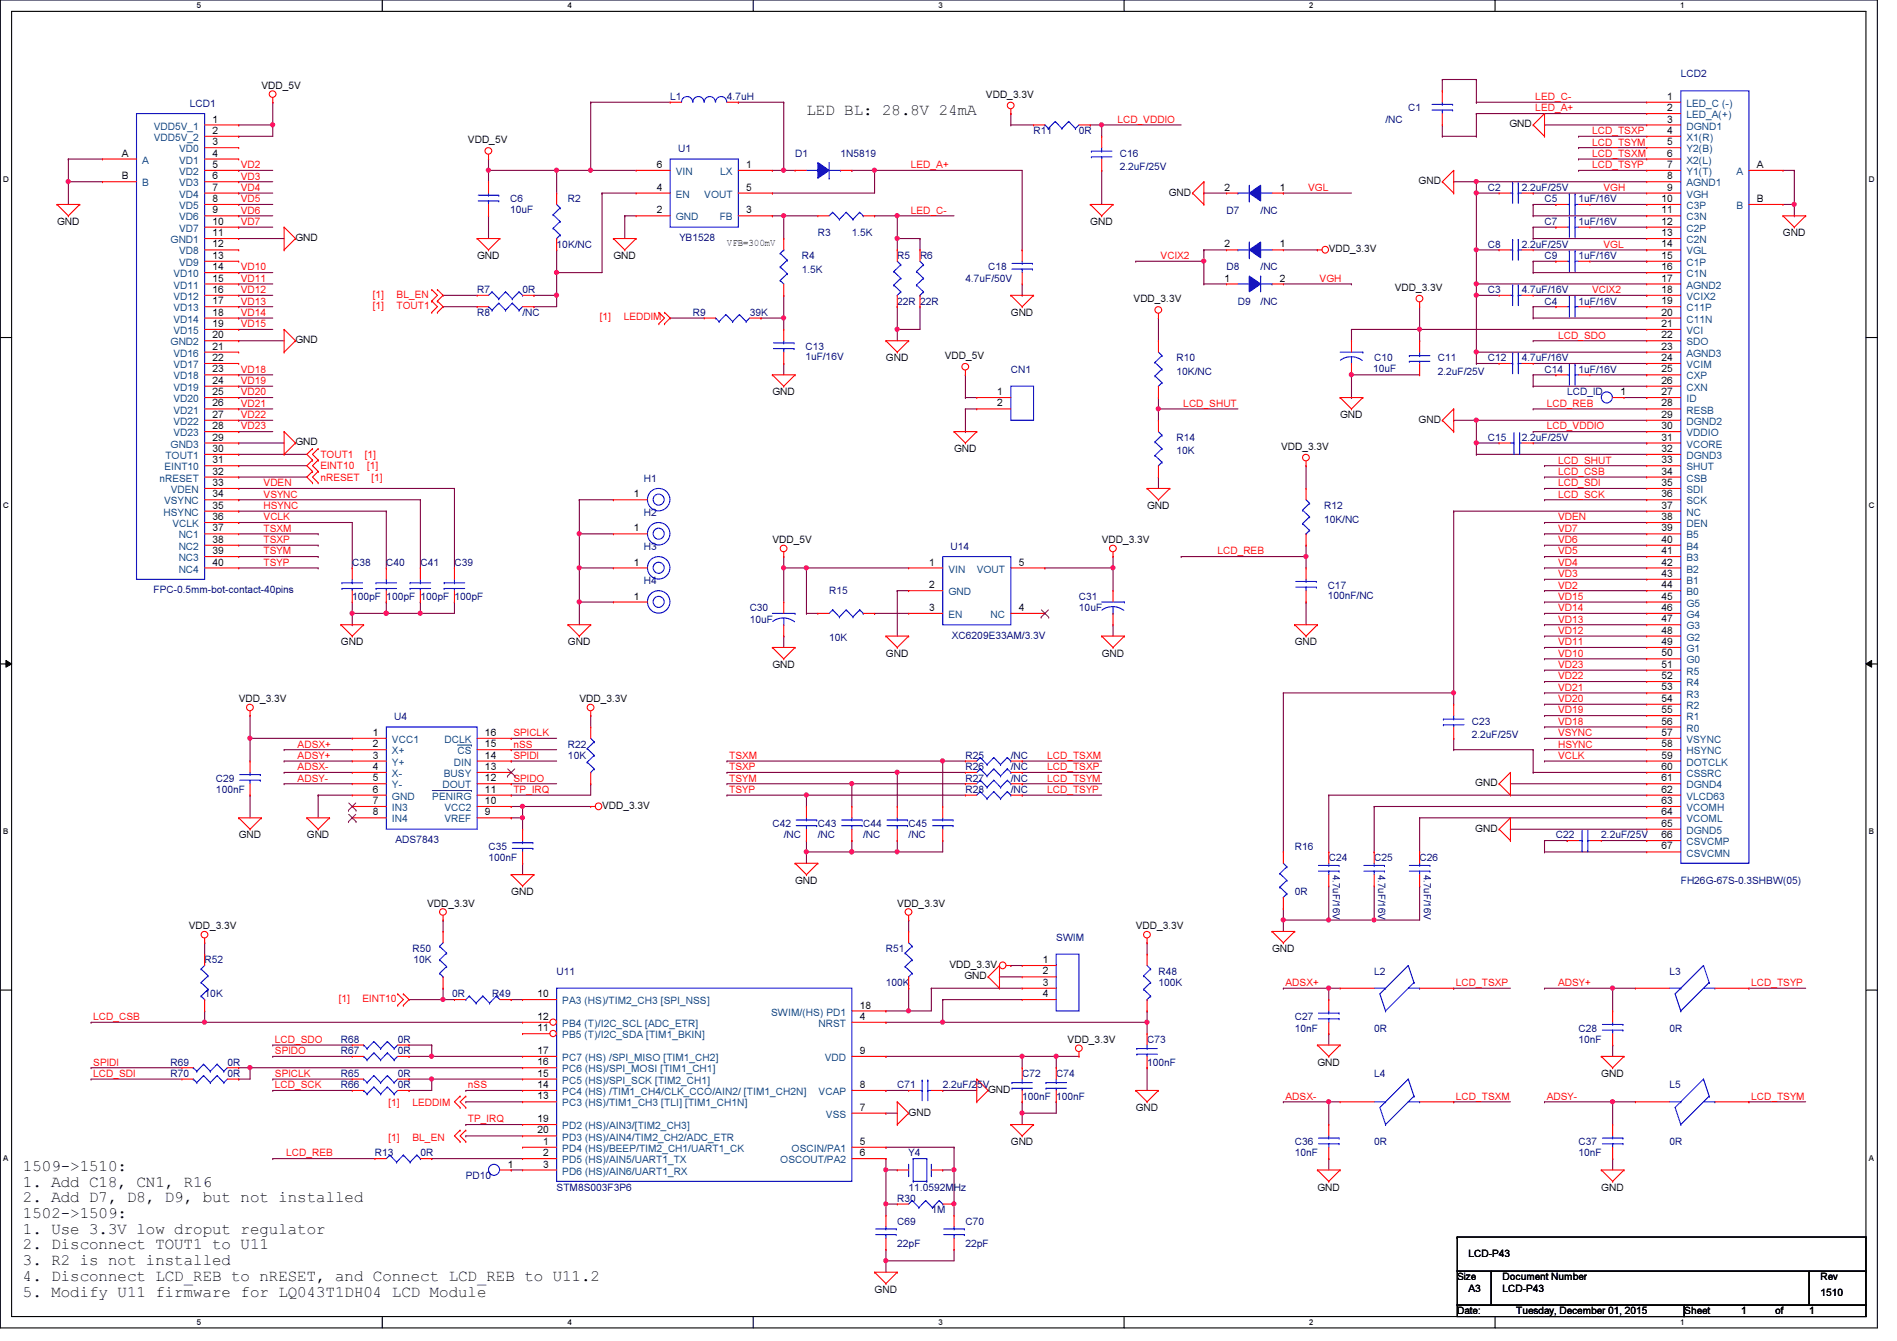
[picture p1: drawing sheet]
<svg xmlns="http://www.w3.org/2000/svg" width="297mm" height="210mm" viewBox="0 0 297 210" stroke-linecap="round" stroke-linejoin="round" font-family="sans-serif">
<defs><g id="words">
<g font-size="2.5">
<text x="126.3" y="17.9">LED BL: 28.8V 24mA</text>
<text x="3.6" y="183.3">1509-&gt;1510:</text>
<text x="3.6" y="185.8">1. Add C18, CN1, R16</text>
<text x="3.6" y="188.2">2. Add D7, D8, D9, but not installed</text>
<text x="3.6" y="190.7">1502-&gt;1509:</text>
<text x="3.6" y="193.1">1. Use 3.3V low droput regulator</text>
<text x="3.6" y="195.6">2. Disconnect TOUT1 to U11</text>
<text x="3.6" y="198">3. R2 is not installed</text>
<text x="3.6" y="200.5">4. Disconnect LCD_REB to nRESET, and Connect LCD_REB to U11.2</text>
<text x="3.6" y="202.9">5. Modify U11 firmware for LQ043T1DH04 LCD Module</text>
</g>
<g font-size="1.6" fill="#000080">
<text x="29.7" y="16.7">LCD1</text>
<text x="104.9" y="15.7">L1</text>
<text x="113.8" y="15.7">4.7uH</text>
<text x="220.5" y="17.4">C1</text>
<text x="263.2" y="12.1">LCD2</text>
<text x="106.2" y="23.8">U1</text>
<text x="161.8" y="21">R11</text>
<text x="169" y="21">0R</text>
<text x="217" y="19.2">/NC</text>
<text x="124.5" y="24.6">D1</text>
<text x="131.6" y="24.6">1N5819</text>
<text x="175.3" y="24.6">C16</text>
<text x="175.3" y="26.7">2.2uF/25V</text>
<text x="233" y="29.9">C2</text>
<text x="238.3" y="29.9">2.2uF/25V</text>
<text x="79.9" y="31.7">C6</text>
<text x="79.9" y="33.3">10uF</text>
<text x="88.9" y="31.7">R2</text>
<text x="192.1" y="33.4">D7</text>
<text x="197.4" y="33.4">/NC</text>
<text x="241.8" y="31.7">C5</text>
<text x="241.8" y="35.2">C7</text>
<text x="247.2" y="31.7">1uF/16V</text>
<text x="247.2" y="35.2">1uF/16V</text>
<text x="87.2" y="38.8">10K/NC</text>
<text x="106.4" y="37.7">YB1528</text>
<text x="125.6" y="40.6">R4</text>
<text x="128.1" y="37">R3</text>
<text x="133.4" y="37">1.5K</text>
<text x="140.5" y="40.6">R5</text>
<text x="144.1" y="40.6">R6</text>
<text x="233" y="38.8">C8</text>
<text x="238.3" y="38.8">2.2uF/25V</text>
<text x="241.8" y="40.6">C9</text>
<text x="247.2" y="40.6">1uF/16V</text>
<text x="74.7" y="45.9">R7</text>
<text x="81.8" y="45.9">0R</text>
<text x="125.6" y="42.7">1.5K</text>
<text x="140.5" y="47.7">22R 22R</text>
<text x="151.2" y="44.1">4.7uF/50V</text>
<text x="154.7" y="42.3">C18</text>
<text x="192.1" y="42.3">D8</text>
<text x="193.8" y="47.7">D9</text>
<text x="197.4" y="47.7">/NC</text>
<text x="197.4" y="42.3">/NC</text>
<text x="233" y="45.9">C3</text>
<text x="238.3" y="45.9">4.7uF/16V</text>
<text x="241.8" y="47.7">C4</text>
<text x="247.2" y="47.7">1uF/16V</text>
<text x="74.7" y="49.4">R8</text>
<text x="81.8" y="49.4">/NC</text>
<text x="108.5" y="49.4">R9</text>
<text x="117.4" y="49.4">39K</text>
<text x="126.1" y="54.8">C13</text>
<text x="126.1" y="56.4">1uF/16V</text>
<text x="158.3" y="58.3">CN1</text>
<text x="184.2" y="56.6">R10</text>
<text x="184.2" y="58.7">10K/NC</text>
<text x="215" y="58.2">10uF</text>
<text x="215.2" y="56.6">C10</text>
<text x="225.1" y="56.6">C11</text>
<text x="225.1" y="58.7">2.2uF/25V</text>
<text x="233" y="56.6">C12</text>
<text x="238.3" y="56.6">4.7uF/16V</text>
<text x="241.8" y="58.3">C14</text>
<text x="247.2" y="58.3">1uF/16V</text>
<text x="245.4" y="61.9">LCD_ID</text>
<text x="184.2" y="69">R14</text>
<text x="184.2" y="71.1">10K</text>
<text x="233" y="69">C15</text>
<text x="238.3" y="69">2.2uF/25V</text>
<text x="100.8" y="75.4">H1</text>
<text x="100.8" y="80.7">H2</text>
<text x="207.3" y="79.7">R12</text>
<text x="207.3" y="81.8">10K/NC</text>
<text x="55.2" y="88.6">C38</text>
<text x="60.5" y="88.6">C40</text>
<text x="65.8" y="88.6">C41</text>
<text x="71.2" y="88.6">C39</text>
<text x="100.8" y="86.1">H3</text>
<text x="148.8" y="86.1">U14</text>
<text x="24" y="92.8">FPC-0.5mm-bot-contact-40pins</text>
<text x="55.2" y="93.9">100pF 100pF 100pF 100pF</text>
<text x="100.8" y="91.4">H4</text>
<text x="117.4" y="95.7">C30</text>
<text x="129.8" y="93">R15</text>
<text x="168.9" y="93.9">C31</text>
<text x="168.9" y="95.7">10uF</text>
<text x="207.9" y="92.1">C17</text>
<text x="207.9" y="93.7">100nF/NC</text>
<text x="117.4" y="97.5">10uF</text>
<text x="129.8" y="100.3">10K</text>
<text x="149.1" y="99.9">XC6209E33AM/3.3V</text>
<text x="61.7" y="112.7">U4</text>
<text x="230.5" y="113.5">C23</text>
<text x="88.9" y="117">R22</text>
<text x="88.9" y="118.8">10K</text>
<text x="151.2" y="118.8">R25</text>
<text x="158.3" y="118.8">/NC</text>
<text x="230.5" y="115.6">2.2uF/25V</text>
<text x="33.8" y="122.3">C29</text>
<text x="33.8" y="124.1">100nF</text>
<text x="151.2" y="120.6">R26</text>
<text x="151.2" y="124.1">R28</text>
<text x="151.2" y="122.3">R27</text>
<text x="158.3" y="120.6">/NC</text>
<text x="158.3" y="124.1">/NC</text>
<text x="158.3" y="122.3">/NC</text>
<text x="61.9" y="132">ADS7843</text>
<text x="120.9" y="129.5">C42</text>
<text x="122.7" y="131.2">/NC</text>
<text x="128.1" y="129.5">C43</text>
<text x="128.1" y="131.2">/NC</text>
<text x="135.2" y="129.5">C44</text>
<text x="135.2" y="131.2">/NC</text>
<text x="142.3" y="129.5">C45</text>
<text x="142.3" y="131.2">/NC</text>
<text x="243.6" y="131.2">C22</text>
<text x="250.7" y="131.2">2.2uF/25V</text>
<text x="76.5" y="133">C35</text>
<text x="76.5" y="134.8">100nF</text>
<text x="202.7" y="133">R16</text>
<text x="208.1" y="134.8">C24</text>
<text x="208.7" y="136.9" transform="rotate(90 208.7 136.9)">4.7uF/16V</text>
<text x="215.2" y="134.8">C25</text>
<text x="215.8" y="136.9" transform="rotate(90 215.8 136.9)">4.7uF/16V</text>
<text x="222.3" y="134.8">C26</text>
<text x="222.9" y="136.9" transform="rotate(90 222.9 136.9)">4.7uF/16V</text>
<text x="202.7" y="140.1">0R</text>
<text x="263.2" y="138.3">FH26G-67S-0.3SHBW(05)</text>
<text x="64.6" y="149">R50</text>
<text x="138.7" y="149">R51</text>
<text x="165.4" y="147.2">SWIM</text>
<text x="32" y="150.8">R52</text>
<text x="64.8" y="150.8">10K</text>
<text x="87.2" y="152.6">U11</text>
<text x="138.7" y="154.3">100K</text>
<text x="181.4" y="152.6">R48</text>
<text x="181.4" y="154.3">100K</text>
<text x="215.2" y="152.6">L2</text>
<text x="261.4" y="152.6">L3</text>
<text x="32" y="156.1">10K</text>
<text x="70.8" y="156.1">0R</text>
<text x="77" y="156.1">R49</text>
<text x="202.7" y="159.7">C27</text>
<text x="202.7" y="161.5">10nF</text>
<text x="215.2" y="161.5">0R</text>
<text x="247.2" y="161.5">C28</text>
<text x="261.4" y="161.5">0R</text>
<text x="26.7" y="166.8">R69</text>
<text x="35.6" y="166.8">0R</text>
<text x="53.4" y="165">R67</text>
<text x="53.4" y="163.2">R68</text>
<text x="62.3" y="165">0R</text>
<text x="62.3" y="163.2">0R</text>
<text x="179.6" y="163.2">C73</text>
<text x="179.6" y="166.8">100nF</text>
<text x="247.2" y="163.2">10nF</text>
<text x="26.7" y="168.6">R70</text>
<text x="35.6" y="168.6">0R</text>
<text x="53.4" y="170.3">R66</text>
<text x="53.4" y="168.6">R65</text>
<text x="62.3" y="170.3">0R</text>
<text x="62.3" y="168.6">0R</text>
<text x="140.5" y="170.3">C71</text>
<text x="147.6" y="170.3">2.2uF/25V</text>
<text x="160.1" y="168.6">C72</text>
<text x="160.1" y="172.1">100nF 100nF</text>
<text x="165.4" y="168.6">C74</text>
<text x="215.2" y="168.6">L4</text>
<text x="261.4" y="170.3">L5</text>
<text x="202.7" y="179.2">C36</text>
<text x="215.2" y="179.2">0R</text>
<text x="247.2" y="179.2">C37</text>
<text x="261.4" y="179.2">0R</text>
<text x="58.7" y="181">R13</text>
<text x="65.8" y="181">0R</text>
<text x="72.9" y="184.6">PD10</text>
<text x="142.3" y="181">Y4</text>
<text x="202.7" y="181">10nF</text>
<text x="247.2" y="181">10nF</text>
<text x="87.2" y="186.4">STM8S003F3P6</text>
<text x="140.5" y="188.1">R30</text>
<text x="140.5" y="191.7">C69</text>
<text x="142.3" y="186.4">11.0592MHz</text>
<text x="145.8" y="189.9">1M</text>
<text x="151.2" y="191.7">C70</text>
<text x="140.5" y="195.2">22pF</text>
<text x="151.2" y="195.2">22pF</text>
</g>
<g font-size="1.6">
<text x="40.9" y="13.9">VDD_5V</text>
<text x="154.4" y="15.3">VDD_3.3V</text>
<text x="261.1" y="15.6">1</text>
<text x="261.1" y="17.4">2</text>
<text x="33.3" y="19.2">1</text>
<text x="33.3" y="21">2</text>
<text x="33.3" y="22.7">3</text>
<text x="73.3" y="22.4">VDD_5V</text>
<text x="236.3" y="19.9">GND</text>
<text x="261.1" y="19.2">3</text>
<text x="261.1" y="21">4</text>
<text x="261.1" y="22.7">5</text>
<text x="19.1" y="24.5">A</text>
<text x="19.1" y="28.1">B</text>
<text x="33.3" y="24.5">4</text>
<text x="33.3" y="26.3">5</text>
<text x="33.3" y="28.1">6</text>
<text x="33.3" y="29.8">7</text>
<text x="102.8" y="29.8">4</text>
<text x="102.8" y="26.3">6</text>
<text x="116.8" y="26.3">1</text>
<text x="116.8" y="29.8">5</text>
<text x="191.7" y="29.8">2</text>
<text x="200.4" y="29.8">1</text>
<text x="222.1" y="28.8">GND</text>
<text x="261.1" y="24.5">6</text>
<text x="261.1" y="26.3">7</text>
<text x="261.1" y="28.1">8</text>
<text x="261.1" y="29.8">9</text>
<text x="275.1" y="26.3">A</text>
<text x="8.9" y="35.2">GND</text>
<text x="33.3" y="31.6">8</text>
<text x="33.3" y="33.4">9</text>
<text x="33.3" y="35.2">10</text>
<text x="102.8" y="33.4">2</text>
<text x="116.8" y="33.4">3</text>
<text x="170.7" y="35.2">GND</text>
<text x="183" y="30.6">GND</text>
<text x="260.2" y="31.6">10</text>
<text x="260.2" y="33.4">11</text>
<text x="260.2" y="35.2">12</text>
<text x="275.1" y="31.6">B</text>
<text x="33.3" y="37">11</text>
<text x="33.3" y="38.7">12</text>
<text x="33.3" y="40.5">13</text>
<text x="46.3" y="37.7">GND</text>
<text x="74.7" y="40.6">GND</text>
<text x="96.1" y="40.6">GND</text>
<text x="113.8" y="38.6">VFB=300mV</text>
<text x="191.7" y="38.7">2</text>
<text x="200.4" y="38.7">1</text>
<text x="208.1" y="39.5">VDD_3.3V</text>
<text x="260.2" y="37">13</text>
<text x="260.2" y="38.7">14</text>
<text x="260.2" y="40.5">15</text>
<text x="279.2" y="37">GND</text>
<text x="33.3" y="42.3">14</text>
<text x="33.3" y="44.1">15</text>
<text x="33.3" y="45.8">16</text>
<text x="33.3" y="47.6">17</text>
<text x="177.5" y="47.3">VDD_3.3V</text>
<text x="191.7" y="44.1">1</text>
<text x="200.4" y="44.1">2</text>
<text x="218.4" y="45.6">VDD_3.3V</text>
<text x="260.2" y="42.3">16</text>
<text x="260.2" y="44.1">17</text>
<text x="260.2" y="45.8">18</text>
<text x="260.2" y="47.6">19</text>
<text x="33.3" y="49.4">18</text>
<text x="33.3" y="51.2">19</text>
<text x="33.3" y="53">20</text>
<text x="46.3" y="53.7">GND</text>
<text x="158.3" y="49.4">GND</text>
<text x="260.2" y="49.4">20</text>
<text x="260.2" y="51.2">21</text>
<text x="260.2" y="53">22</text>
<text x="33.3" y="54.7">21</text>
<text x="33.3" y="56.5">22</text>
<text x="33.3" y="58.3">23</text>
<text x="138.7" y="56.6">GND</text>
<text x="148" y="56.2">VDD_5V</text>
<text x="260.2" y="54.7">23</text>
<text x="260.2" y="56.5">24</text>
<text x="260.2" y="58.3">25</text>
<text x="33.3" y="60.1">24</text>
<text x="33.3" y="61.8">25</text>
<text x="33.3" y="63.6">26</text>
<text x="33.3" y="65.4">27</text>
<text x="120.9" y="61.9">GND</text>
<text x="156.2" y="61.8">1</text>
<text x="156.2" y="63.6">2</text>
<text x="209.8" y="65.4">GND</text>
<text x="253.7" y="61.8">1</text>
<text x="260.2" y="60.1">26</text>
<text x="260.2" y="61.8">27</text>
<text x="260.2" y="63.6">28</text>
<text x="260.2" y="65.4">29</text>
<text x="33.3" y="67.2">28</text>
<text x="33.3" y="69">29</text>
<text x="33.3" y="70.7">30</text>
<text x="46.3" y="69.7">GND</text>
<text x="149.4" y="70.8">GND</text>
<text x="200.6" y="70.4">VDD_3.3V</text>
<text x="222.1" y="66.2">GND</text>
<text x="260.2" y="67.2">30</text>
<text x="260.2" y="69">31</text>
<text x="260.2" y="70.7">32</text>
<text x="33.3" y="72.5">31</text>
<text x="33.3" y="74.3">32</text>
<text x="33.3" y="76.1">33</text>
<text x="33.3" y="77.9">34</text>
<text x="99.3" y="77.9">1</text>
<text x="260.2" y="72.5">33</text>
<text x="260.2" y="74.3">34</text>
<text x="260.2" y="76.1">35</text>
<text x="260.2" y="77.9">36</text>
<text x="33.3" y="79.6">35</text>
<text x="33.3" y="81.4">36</text>
<text x="33.3" y="83.2">37</text>
<text x="99.3" y="83.2">1</text>
<text x="179.6" y="79.7">GND</text>
<text x="260.2" y="79.6">37</text>
<text x="260.2" y="81.4">38</text>
<text x="260.2" y="83.2">39</text>
<text x="33.3" y="85">38</text>
<text x="33.3" y="86.7">39</text>
<text x="33.3" y="88.5">40</text>
<text x="99.3" y="88.5">1</text>
<text x="120.9" y="85">VDD_5V</text>
<text x="145.5" y="88.5">1</text>
<text x="159.5" y="88.5">5</text>
<text x="172.5" y="85">VDD_3.3V</text>
<text x="260.2" y="85">40</text>
<text x="260.2" y="86.7">41</text>
<text x="260.2" y="88.5">42</text>
<text x="99.3" y="93.9">1</text>
<text x="145.5" y="92.1">2</text>
<text x="145.5" y="95.6">3</text>
<text x="159.5" y="95.6">4</text>
<text x="260.2" y="90.3">43</text>
<text x="260.2" y="92.1">44</text>
<text x="260.2" y="93.9">45</text>
<text x="260.2" y="95.6">46</text>
<text x="53.4" y="101">GND</text>
<text x="88.9" y="101">GND</text>
<text x="202.7" y="101">GND</text>
<text x="260.2" y="97.4">47</text>
<text x="260.2" y="99.2">48</text>
<text x="260.2" y="101">49</text>
<text x="120.9" y="104.6">GND</text>
<text x="138.7" y="102.8">GND</text>
<text x="172.5" y="102.8">GND</text>
<text x="260.2" y="102.7">50</text>
<text x="260.2" y="104.5">51</text>
<text x="260.2" y="106.3">52</text>
<text x="37.4" y="109.9">VDD_3.3V</text>
<text x="90.7" y="109.9">VDD_3.3V</text>
<text x="260.2" y="108.1">53</text>
<text x="260.2" y="109.9">54</text>
<text x="260.2" y="111.6">55</text>
<text x="260.2" y="113.4">56</text>
<text x="58.4" y="115.2">1</text>
<text x="58.4" y="117">2</text>
<text x="58.4" y="118.7">3</text>
<text x="75.9" y="118.7">14</text>
<text x="75.9" y="117">15</text>
<text x="75.9" y="115.2">16</text>
<text x="260.2" y="115.2">57</text>
<text x="260.2" y="117">58</text>
<text x="260.2" y="118.7">59</text>
<text x="58.4" y="120.5">4</text>
<text x="58.4" y="122.3">5</text>
<text x="58.4" y="124.1">6</text>
<text x="58.4" y="125.9">7</text>
<text x="75.9" y="125.9">10</text>
<text x="75.9" y="124.1">11</text>
<text x="75.9" y="122.3">12</text>
<text x="75.9" y="120.5">13</text>
<text x="231" y="123.1">GND</text>
<text x="260.2" y="120.5">60</text>
<text x="260.2" y="122.3">61</text>
<text x="260.2" y="124.1">62</text>
<text x="260.2" y="125.9">63</text>
<text x="37.4" y="131.2">GND</text>
<text x="48" y="131.2">GND</text>
<text x="58.4" y="127.6">8</text>
<text x="75.9" y="127.6">9</text>
<text x="94.3" y="126.6">VDD_3.3V</text>
<text x="231" y="130.2">GND</text>
<text x="260.2" y="127.6">64</text>
<text x="260.2" y="129.4">65</text>
<text x="260.2" y="131.2">66</text>
<text x="260.2" y="133">67</text>
<text x="66.9" y="141.9">VDD_3.3V</text>
<text x="80" y="140.1">GND</text>
<text x="124.5" y="138.3">GND</text>
<text x="140.5" y="141.9">VDD_3.3V</text>
<text x="29.5" y="145.5">VDD_3.3V</text>
<text x="177.8" y="145.5">VDD_3.3V</text>
<text x="199.2" y="149">GND</text>
<text x="148.7" y="151.5">VDD_3.3V</text>
<text x="151" y="153.3">GND</text>
<text x="163.3" y="150.7">1</text>
<text x="163.3" y="152.5">2</text>
<text x="163.3" y="154.3">3</text>
<text x="84.2" y="156.1">10</text>
<text x="84.2" y="159.6">12</text>
<text x="84.2" y="161.4">11</text>
<text x="134.6" y="159.6">4</text>
<text x="134.6" y="157.9">18</text>
<text x="163.3" y="156.1">4</text>
<text x="84.2" y="165">17</text>
<text x="84.2" y="166.8">16</text>
<text x="134.6" y="165">9</text>
<text x="167.2" y="163.2">VDD_3.3V</text>
<text x="206.3" y="166.8">GND</text>
<text x="84.2" y="168.5">15</text>
<text x="84.2" y="170.3">14</text>
<text x="84.2" y="172.1">13</text>
<text x="134.6" y="173.9">7</text>
<text x="134.6" y="170.3">8</text>
<text x="154.7" y="171.1">GND</text>
<text x="177.8" y="173.9">GND</text>
<text x="250.7" y="168.6">GND</text>
<text x="84.2" y="177.4">20</text>
<text x="84.2" y="175.6">19</text>
<text x="85" y="179.2">1</text>
<text x="134.6" y="179.2">5</text>
<text x="142.3" y="174.6">GND</text>
<text x="158.3" y="179.2">GND</text>
<text x="79.5" y="182.8">1</text>
<text x="85" y="181">2</text>
<text x="85" y="182.8">3</text>
<text x="134.6" y="181">6</text>
<text x="206.3" y="186.4">GND</text>
<text x="250.7" y="186.4">GND</text>
<text x="230" y="196.7">LCD-P43</text>
<text x="136.9" y="202.4">GND</text>
<text x="228.2" y="200.4">Size</text>
<text x="230" y="202.2">A3</text>
<text x="235.3" y="202.2">LCD-P43</text>
<text x="235.3" y="200.4">Document Number</text>
<text x="285.1" y="202.9">1510</text>
<text x="285.1" y="200.4">Rev</text>
<text x="228.2" y="205.7">Date:</text>
<text x="237.4" y="205.7">Tuesday, December 01, 2015</text>
<text x="263.7" y="205.7">Sheet</text>
<text x="272.6" y="205.7">1</text>
<text x="278" y="205.7">of</text>
<text x="283.3" y="205.7">1</text>
</g>
<g font-size="1.6" fill="#f00">
<text x="240.4" y="15.7">LED_C-</text>
<text x="240.4" y="17.4">LED_A+</text>
<text x="175" y="19.2">LCD_VDDIO</text>
<text x="249.3" y="21">LCD_TSXP</text>
<text x="249.3" y="22.8">LCD_TSYM</text>
<text x="37.7" y="26.3">VD2</text>
<text x="37.7" y="28.1">VD3</text>
<text x="37.7" y="29.9">VD4</text>
<text x="142.6" y="26.3">LED_A+</text>
<text x="204.8" y="29.9">VGL</text>
<text x="249.3" y="24.6">LCD_TSXM</text>
<text x="249.3" y="26.3">LCD_TSYP</text>
<text x="251.1" y="29.9">VGH</text>
<text x="37.7" y="31.7">VD5</text>
<text x="37.7" y="33.4">VD6</text>
<text x="37.7" y="35.2">VD7</text>
<text x="142.6" y="33.4">LED_C-</text>
<text x="181.7" y="40.6">VCIX2</text>
<text x="251.1" y="38.8">VGL</text>
<text x="37.7" y="42.3">VD10</text>
<text x="37.7" y="44.1">VD11</text>
<text x="37.7" y="45.9">VD12</text>
<text x="37.7" y="47.7">VD13</text>
<text x="58.4" y="46.6">[1]</text>
<text x="62.1" y="46.6">BL_EN</text>
<text x="206.6" y="44.1">VGH</text>
<text x="249.3" y="45.9">VCIX2</text>
<text x="37.7" y="49.4">VD14</text>
<text x="37.7" y="51.2">VD15</text>
<text x="58.4" y="48.4">[1]</text>
<text x="62.1" y="48.4">TOUT1</text>
<text x="93.9" y="50.2">[1]</text>
<text x="97.7" y="50.2">LEDDIM</text>
<text x="244" y="53">LCD_SDO</text>
<text x="37.7" y="58.3">VD18</text>
<text x="37.7" y="60.1">VD19</text>
<text x="37.7" y="61.9">VD20</text>
<text x="37.7" y="63.7">VD21</text>
<text x="37.7" y="65.4">VD22</text>
<text x="185.3" y="63.7">LCD_SHUT</text>
<text x="242.2" y="63.7">LCD_REB</text>
<text x="37.7" y="67.2">VD23</text>
<text x="50.2" y="71.7">TOUT1</text>
<text x="57.1" y="71.7">[1]</text>
<text x="242.2" y="67.2">LCD_VDDIO</text>
<text x="41.3" y="76.1">VDEN</text>
<text x="41.3" y="77.9">VSYNC</text>
<text x="50.2" y="73.4">EINT10</text>
<text x="50.2" y="75.2">nRESET</text>
<text x="57.5" y="73.4">[1]</text>
<text x="58.2" y="75.2">[1]</text>
<text x="244" y="72.6">LCD_SHUT</text>
<text x="244" y="74.3">LCD_CSB</text>
<text x="244" y="76.1">LCD_SDI</text>
<text x="244" y="77.9">LCD_SCK</text>
<text x="41.3" y="79.7">HSYNC</text>
<text x="41.3" y="81.4">VCLK</text>
<text x="41.3" y="83.2">TSXM</text>
<text x="244" y="81.4">VDEN</text>
<text x="244" y="83.2">VD7</text>
<text x="41.3" y="85">TSXP</text>
<text x="41.3" y="86.8">TSYM</text>
<text x="41.3" y="88.6">TSYP</text>
<text x="190.6" y="86.8">LCD_REB</text>
<text x="244" y="85">VD6</text>
<text x="244" y="86.8">VD5</text>
<text x="244" y="88.6">VD4</text>
<text x="244" y="90.3">VD3</text>
<text x="244" y="92.1">VD2</text>
<text x="244" y="93.9">VD15</text>
<text x="244" y="95.7">VD14</text>
<text x="244" y="97.5">VD13</text>
<text x="244" y="99.2">VD12</text>
<text x="244" y="101">VD11</text>
<text x="244" y="102.8">VD10</text>
<text x="244" y="104.6">VD23</text>
<text x="244" y="106.3">VD22</text>
<text x="244" y="108.1">VD21</text>
<text x="244" y="109.9">VD20</text>
<text x="244" y="111.7">VD19</text>
<text x="244" y="113.5">VD18</text>
<text x="46.6" y="117">ADSX+</text>
<text x="46.6" y="118.8">ADSY+</text>
<text x="80.4" y="115.2">SPICLK</text>
<text x="80.4" y="117">nSS</text>
<text x="80.4" y="118.8">SPIDI</text>
<text x="114.2" y="118.8">TSXM</text>
<text x="164" y="118.8">LCD_TSXM</text>
<text x="244" y="115.2">VSYNC</text>
<text x="244" y="117">HSYNC</text>
<text x="244" y="118.8">VCLK</text>
<text x="46.6" y="120.6">ADSX-</text>
<text x="46.6" y="122.3">ADSY-</text>
<text x="80.4" y="122.3">SPIDO</text>
<text x="80.4" y="124.1">TP_IRQ</text>
<text x="114.2" y="124.1">TSYP</text>
<text x="114.2" y="122.3">TSYM</text>
<text x="114.2" y="120.6">TSXP</text>
<text x="164" y="120.6">LCD_TSXP</text>
<text x="164" y="122.3">LCD_TSYM</text>
<text x="164" y="124.1">LCD_TSYP</text>
<text x="201.3" y="154.3">ADSX+</text>
<text x="228" y="154.3">LCD_TSXP</text>
<text x="244" y="154.3">ADSY+</text>
<text x="274.2" y="154.3">LCD_TSYP</text>
<text x="14.6" y="159.7">LCD_CSB</text>
<text x="53" y="156.8">[1]</text>
<text x="56.8" y="156.8">EINT10</text>
<text x="14.6" y="166.8">SPIDI</text>
<text x="43" y="165">SPIDO</text>
<text x="43" y="163.2">LCD_SDO</text>
<text x="14.6" y="168.6">LCD_SDI</text>
<text x="43" y="168.6">SPICLK</text>
<text x="43" y="170.3">LCD_SCK</text>
<text x="60.8" y="173.2">[1]</text>
<text x="64.6" y="173.2">LEDDIM</text>
<text x="73.3" y="170.3">nSS</text>
<text x="201.3" y="172.1">ADSX-</text>
<text x="228" y="172.1">LCD_TSXM</text>
<text x="242.2" y="172.1">ADSY-</text>
<text x="274.2" y="172.1">LCD_TSYM</text>
<text x="60.8" y="178.5">[1]</text>
<text x="64.6" y="178.5">BL_EN</text>
<text x="73.3" y="175.7">TP_IRQ</text>
<text x="44.8" y="181">LCD_REB</text>
</g>
<g font-size="1.6" fill="#004080">
<text x="264.1" y="16.7">LED_C (-)</text>
<text x="24.1" y="20.3">VDD5V_1</text>
<text x="24.1" y="22.1">VDD5V_2</text>
<text x="28.1" y="23.8">VD0</text>
<text x="264.1" y="18.5">LED_A(+)</text>
<text x="264.1" y="20.3">DGND1</text>
<text x="264.1" y="22.1">X1(R)</text>
<text x="264.1" y="23.8">Y2(B)</text>
<text x="22.3" y="25.6">A</text>
<text x="22.3" y="29.2">B</text>
<text x="28.1" y="25.6">VD1</text>
<text x="28.1" y="27.4">VD2</text>
<text x="28.1" y="29.2">VD3</text>
<text x="105.8" y="27.4">VIN</text>
<text x="112.8" y="27.4">LX</text>
<text x="264.1" y="25.6">X2(L)</text>
<text x="264.1" y="27.4">Y1(T)</text>
<text x="264.1" y="29.2">AGND1</text>
<text x="271.9" y="27.4">A</text>
<text x="28.1" y="30.9">VD4</text>
<text x="28.1" y="32.7">VD5</text>
<text x="28.1" y="34.5">VD6</text>
<text x="105.8" y="34.5">GND</text>
<text x="105.8" y="30.9">EN</text>
<text x="110.3" y="30.9">VOUT</text>
<text x="112.7" y="34.5">FB</text>
<text x="264.1" y="30.9">VGH</text>
<text x="264.1" y="32.7">C3P</text>
<text x="264.1" y="34.5">C3N</text>
<text x="271.9" y="32.7">B</text>
<text x="26.7" y="38.1">GND1</text>
<text x="28.1" y="36.3">VD7</text>
<text x="28.1" y="39.8">VD8</text>
<text x="28.1" y="41.6">VD9</text>
<text x="264.1" y="36.3">C2P</text>
<text x="264.1" y="38.1">C2N</text>
<text x="264.1" y="39.8">VGL</text>
<text x="264.1" y="41.6">C1P</text>
<text x="27.2" y="43.4">VD10</text>
<text x="27.2" y="45.2">VD11</text>
<text x="27.2" y="46.9">VD12</text>
<text x="264.1" y="43.4">C1N</text>
<text x="264.1" y="45.2">AGND2</text>
<text x="264.1" y="46.9">VCIX2</text>
<text x="27.2" y="48.7">VD13</text>
<text x="27.2" y="50.5">VD14</text>
<text x="27.2" y="52.3">VD15</text>
<text x="264.1" y="48.7">C11P</text>
<text x="264.1" y="50.5">C11N</text>
<text x="264.1" y="52.3">VCI</text>
<text x="26.7" y="54.1">GND2</text>
<text x="27.2" y="55.8">VD16</text>
<text x="27.2" y="57.6">VD17</text>
<text x="27.2" y="59.4">VD18</text>
<text x="264.1" y="54.1">SDO</text>
<text x="264.1" y="55.8">AGND3</text>
<text x="264.1" y="57.6">VCIM</text>
<text x="264.1" y="59.4">CXP</text>
<text x="27.2" y="61.2">VD19</text>
<text x="27.2" y="62.9">VD20</text>
<text x="27.2" y="64.7">VD21</text>
<text x="264.1" y="61.2">CXN</text>
<text x="264.1" y="62.9">ID</text>
<text x="264.1" y="64.7">RESB</text>
<text x="25.9" y="71.8">TOUT1</text>
<text x="26.7" y="70.1">GND3</text>
<text x="27.2" y="66.5">VD22</text>
<text x="27.2" y="68.3">VD23</text>
<text x="264.1" y="66.5">DGND2</text>
<text x="264.1" y="68.3">VDDIO</text>
<text x="264.1" y="70.1">VCORE</text>
<text x="264.1" y="71.8">DGND3</text>
<text x="25" y="75.4">nRESET</text>
<text x="25.7" y="73.6">EINT10</text>
<text x="26.8" y="77.2">VDEN</text>
<text x="264.1" y="73.6">SHUT</text>
<text x="264.1" y="75.4">CSB</text>
<text x="264.1" y="77.2">SDI</text>
<text x="25.6" y="80.7">HSYNC</text>
<text x="25.7" y="79">VSYNC</text>
<text x="27" y="82.5">VCLK</text>
<text x="264.1" y="79">SCK</text>
<text x="264.1" y="80.7">NC</text>
<text x="264.1" y="82.5">DEN</text>
<text x="28" y="84.3">NC1</text>
<text x="28" y="86.1">NC2</text>
<text x="28" y="87.8">NC3</text>
<text x="28" y="89.6">NC4</text>
<text x="148.5" y="89.6">VIN</text>
<text x="152.9" y="89.6">VOUT</text>
<text x="264.1" y="84.3">B5</text>
<text x="264.1" y="86.1">B4</text>
<text x="264.1" y="87.8">B3</text>
<text x="264.1" y="89.6">B2</text>
<text x="148.5" y="93.2">GND</text>
<text x="264.1" y="91.4">B1</text>
<text x="264.1" y="93.2">B0</text>
<text x="264.1" y="95">G5</text>
<text x="148.5" y="96.7">EN</text>
<text x="155.1" y="96.7">NC</text>
<text x="264.1" y="96.7">G4</text>
<text x="264.1" y="98.5">G3</text>
<text x="264.1" y="100.3">G2</text>
<text x="264.1" y="102.1">G1</text>
<text x="264.1" y="103.8">G0</text>
<text x="264.1" y="105.6">R5</text>
<text x="264.1" y="107.4">R4</text>
<text x="264.1" y="109.2">R3</text>
<text x="264.1" y="111">R2</text>
<text x="264.1" y="112.7">R1</text>
<text x="61.4" y="116.3">VCC1</text>
<text x="61.4" y="118.1">X+</text>
<text x="61.4" y="119.8">Y+</text>
<text x="69.6" y="116.3">DCLK</text>
<text x="71.1" y="119.8">DIN</text>
<text x="71.6" y="118.1">CS</text>
<text x="264.1" y="114.5">R0</text>
<text x="264.1" y="116.3">VSYNC</text>
<text x="264.1" y="118.1">HSYNC</text>
<text x="264.1" y="119.8">DOTCLK</text>
<text x="61.4" y="121.6">X-</text>
<text x="61.4" y="123.4">Y-</text>
<text x="61.4" y="125.2">GND</text>
<text x="67.7" y="125.2">PENIRG</text>
<text x="69.3" y="123.4">DOUT</text>
<text x="69.5" y="121.6">BUSY</text>
<text x="264.1" y="121.6">CSSRC</text>
<text x="264.1" y="123.4">DGND4</text>
<text x="264.1" y="125.2">VLCD63</text>
<text x="61.4" y="127">IN3</text>
<text x="61.4" y="128.7">IN4</text>
<text x="69.6" y="128.7">VREF</text>
<text x="69.6" y="127">VCC2</text>
<text x="264.1" y="127">VCOMH</text>
<text x="264.1" y="128.7">VCOML</text>
<text x="264.1" y="130.5">DGND5</text>
<text x="264.1" y="132.3">CSVCMP</text>
<text x="264.1" y="134.1">CSVCMN</text>
<text x="88.1" y="157.2">PA3 (HS)/TIM2_CH3 [SPI_NSS]</text>
<text x="88.1" y="160.7">PB4 (T)/I2C_SCL [ADC_ETR]</text>
<text x="120.7" y="159">SWIM/(HS) PD1</text>
<text x="128.2" y="160.7">NRST</text>
<text x="88.1" y="166.1">PC7 (HS) /SPI_MISO [TIM1_CH2]</text>
<text x="88.1" y="167.9">PC6 (HS)/SPI_MOSI [TIM1_CH1]</text>
<text x="88.1" y="162.5">PB5 (T)/I2C_SDA [TIM1_BKIN]</text>
<text x="129.2" y="166.1">VDD</text>
<text x="88.1" y="169.6">PC5 (HS)/SPI_SCK [TIM2_CH1]</text>
<text x="88.1" y="171.4">PC4 (HS) /TIM1_CH4/CLK_CCO/AIN2/ [TIM1_CH2N]</text>
<text x="88.1" y="173.2">PC3 (HS)/TIM1_CH3 [TLI] [TIM1_CH1N]</text>
<text x="128.2" y="171.4">VCAP</text>
<text x="88.1" y="178.5">PD3 (HS)/AIN4/TIM2_CH2/ADC_ETR</text>
<text x="88.1" y="176.7">PD2 (HS)/AIN3/[TIM2_CH3]</text>
<text x="129.3" y="175">VSS</text>
<text x="88.1" y="180.3">PD4 (HS)/BEEP/TIM2_CH1/UART1_CK</text>
<text x="88.1" y="182.1">PD5 (HS)/AIN5/UART1_TX</text>
<text x="88.1" y="183.9">PD6 (HS)/AIN6/UART1_RX</text>
<text x="122.2" y="182.1">OSCOUT/PA2</text>
<text x="123.9" y="180.3">OSCIN/PA1</text>
</g>
<g font-size="1.3">
<text x="30.8" y="1.3">5</text>
<text x="88.9" y="1.3">4</text>
<text x="146.9" y="1.3">3</text>
<text x="205" y="1.3">2</text>
<text x="263.1" y="1.3">1</text>
<text x=".5" y="28.4">D</text>
<text x="292.6" y="28.4">D</text>
<text x=".5" y="79.5">C</text>
<text x="292.6" y="79.5">C</text>
<text x=".5" y="130.6">B</text>
<text x="292.6" y="130.6">B</text>
<text x=".5" y="181.7">A</text>
<text x="292.6" y="181.7">A</text>
<text x="30.8" y="207.4">5</text>
<text x="88.9" y="207.4">4</text>
<text x="146.9" y="207.4">3</text>
<text x="205" y="207.4">2</text>
<text x="263.1" y="207.4">1</text>
</g>
</g></defs>
<path d="M0 0h294v207.9h-294zM1.8 1.8h290.4v204.3h-290.4z" fill="none" stroke="#000" stroke-width=".17"/>
<g fill="#fff">
<path d="M30.8 .2h.7v1.4h-.7z"/>
<path d="M30.8 206.2h.7v1.4h-.7z"/>
</g>
<path d="M59.9 0v1.8M59.9 206.1v1.8" fill="none" stroke="#000" stroke-width=".17"/>
<g fill="#fff">
<path d="M88.9 .2h.6v1.4h-.6z"/>
<path d="M88.9 206.2h.6v1.4h-.6z"/>
</g>
<path d="M117.9 0v1.8M117.9 206.1v1.8" fill="none" stroke="#000" stroke-width=".17"/>
<g fill="#fff">
<path d="M146.9 .2h.7v1.4h-.7z"/>
<path d="M146.9 206.2h.7v1.4h-.7z"/>
</g>
<path d="M176 0v1.8M176 206.1v1.8" fill="none" stroke="#000" stroke-width=".17"/>
<g fill="#fff">
<path d="M205 .2h.7v1.4h-.7z"/>
<path d="M205 206.2h.7v1.4h-.7z"/>
</g>
<path d="M234.1 0v1.8M234.1 206.1v1.8" fill="none" stroke="#000" stroke-width=".17"/>
<g fill="#fff">
<path d="M263.1 .2h.7v1.4h-.7z"/>
<path d="M263.1 206.2h.7v1.4h-.7z"/>
<path d="M.5 27.3h.9v1.4h-.9z"/>
<path d="M292.6 27.3h.9v1.4h-.9z"/>
<path d="M.5 78.4h.9v1.4h-.9z"/>
<path d="M292.6 78.4h.9v1.4h-.9z"/>
</g>
<path d="M0 52.8h1.8M292.2 52.8h1.8" fill="none" stroke="#000" stroke-width=".17"/>
<g fill="#fff">
<path d="M.5 129.5h.8v1.4h-.8z"/>
<path d="M292.6 129.5h.9v1.4h-.9z"/>
</g>
<path d="M0 103.9h1.8M292.2 103.9h1.8" fill="none" stroke="#000" stroke-width=".17"/>
<path d="M.9 103.4l.9 .5-.9 .5zM292.2 103.9l.9-.5v1z" fill="#000"/>
<path d="M.9 103.4l.9 .5-.9 .5zM292.2 103.9l.9-.5v1z" fill="none" stroke="#000" stroke-width=".16"/>
<g fill="#fff">
<path d="M.5 180.5h.8v1.4h-.8z"/>
<path d="M292.6 180.5h.9v1.4h-.9z"/>
</g>
<path d="M0 155h1.8M292.2 155h1.8" fill="none" stroke="#000" stroke-width=".17"/>
<path d="M37.4 19.6h.1M37.4 19.6h5.3" fill="none" stroke="#800040" stroke-width=".17"/>
<circle cx="42.7" cy="19.5" r=".32" fill="#f0f"/>
<circle cx="42.7" cy="19.5" r=".32" fill="none" stroke="#f0f" stroke-width=".17"/>
<path d="M42.7 19.6h.1M42.7 19.6v1.7h-5.3M10.7 24.9h.1M10.7 28.4h.1M10.7 24.9h5.3M10.7 24.9v3.5M10.7 28.4h5.3M37.4 21.3h.1" fill="none" stroke="#800040" stroke-width=".17"/>
<circle cx="10.7" cy="28.4" r=".32" fill="#f0f"/>
<circle cx="10.7" cy="28.4" r=".32" fill="none" stroke="#f0f" stroke-width=".17"/>
<g fill="none" stroke="#800040" stroke-width=".17">
<path d="M42.7 16h.1M42.7 16v3.6M231.2 16h.1M231.2 17.8h.1M231.2 16h26.6M231.2 17.8h26.6M10.7 28.4h.1M10.7 28.4v3.6M37.4 37.3h.1M37.4 26.7h.1M37.4 28.4h.1M37.4 30.2h.1"/>
<path d="M37.4 32h.1M37.4 33.8h.1M37.4 35.6h.1M37.4 37.3h7.1M37.4 26.7h5.3M37.4 28.4h5.3M37.4 30.2h5.3M37.4 32h5.3M37.4 33.8h5.3M37.4 35.6h5.3M122.7 33.8h.1M122.7 33.8h5.4"/>
<path d="M140.5 33.8h.1M140.5 33.8h8.9M37.4 53.3h.1M37.4 42.7h.1M37.4 44.4h.1M37.4 46.2h.1M37.4 48h.1M37.4 49.8h.1M37.4 51.6h.1M37.4 58.7h.1M37.4 53.3h7.1M37.4 42.7h5.3"/>
<path d="M37.4 44.4h5.3M37.4 46.2h5.3M37.4 48h5.3M37.4 49.8h5.3M37.4 51.6h5.3M37.4 58.7h5.3M69.4 48h.1M69.4 48h5.3M83.6 48h.1M87.2 46.2h.1M87.2 46.2v1.8h-3.6M37.4 69.3h.1"/>
<path d="M37.4 60.5h.1M37.4 62.2h.1M37.4 64h.1M37.4 65.8h.1M37.4 67.6h.1M37.4 71.1h.1M37.4 72.9h.1M37.4 74.7h.1M37.4 76.5h.1M37.4 78.2h.1M37.4 69.3h7.1M37.4 60.5h5.3"/>
<path d="M37.4 62.2h5.3M37.4 64h5.3M37.4 65.8h5.3M37.4 67.6h5.3M37.4 71.1h10.6M37.4 72.9h10.6M37.4 74.7h10.6M37.4 76.5h33.8M37.4 78.2h28.4M37.4 80h.1M37.4 81.8h.1M37.4 80h23.1"/>
<path d="M37.4 81.8h17.8"/>
</g>
<circle cx="140.5" cy="33.8" r=".32" fill="#f0f"/>
<circle cx="140.5" cy="33.8" r=".32" fill="none" stroke="#f0f" stroke-width=".17"/>
<path d="M140.5 37.3h.1M140.5 33.8h.1M140.5 37.3h3.6M140.5 33.8v5.3" fill="none" stroke="#800040" stroke-width=".17"/>
<circle cx="140.5" cy="37.3" r=".32" fill="#f0f"/>
<circle cx="140.5" cy="37.3" r=".32" fill="none" stroke="#f0f" stroke-width=".17"/>
<path d="M136.9 33.8h.1M136.9 33.8h3.6M140.5 51.6h.1M140.5 51.6h3.6M140.5 51.6v1.7" fill="none" stroke="#800040" stroke-width=".17"/>
<circle cx="140.5" cy="51.5" r=".32" fill="#f0f"/>
<circle cx="140.5" cy="51.5" r=".32" fill="none" stroke="#f0f" stroke-width=".17"/>
<path d="M120.9 33.8h.1M120.9 33.8h1.8M122.7 33.8h.1M122.7 33.8v3.5M144.1 37.3h.1M144.1 37.3v1.8M144.1 48h.1M144.1 48v3.6" fill="none" stroke="#800040" stroke-width=".17"/>
<circle cx="122.7" cy="33.8" r=".32" fill="#f0f"/>
<circle cx="122.7" cy="33.8" r=".32" fill="none" stroke="#f0f" stroke-width=".17"/>
<path d="M119.2 49.8h.1M119.2 49.8h3.5M122.7 46.2h.1M122.7 56.9h.1M122.7 49.8h.1M122.7 46.2v5.4M122.7 56.9v1.8" fill="none" stroke="#800040" stroke-width=".17"/>
<circle cx="122.7" cy="49.8" r=".32" fill="#f0f"/>
<circle cx="122.7" cy="49.8" r=".32" fill="none" stroke="#f0f" stroke-width=".17"/>
<path d="M87.2 26.7h.1M87.2 26.7h5.3M97.8 33.8h.1M97.8 33.8h1.8M97.8 33.8v3.5" fill="none" stroke="#800040" stroke-width=".17"/>
<circle cx="87.1" cy="26.6" r=".32" fill="#f0f"/>
<circle cx="87.1" cy="26.6" r=".32" fill="none" stroke="#f0f" stroke-width=".17"/>
<path d="M76.5 26.7h.1M76.5 26.7h10.7" fill="none" stroke="#800040" stroke-width=".17"/>
<circle cx="76.5" cy="26.6" r=".32" fill="#f0f"/>
<circle cx="76.5" cy="26.6" r=".32" fill="none" stroke="#f0f" stroke-width=".17"/>
<path d="M94.3 30.2h.1M94.3 30.2v12.5M87.2 42.7h.1M87.2 42.7v3.5" fill="none" stroke="#800040" stroke-width=".17"/>
<circle cx="87.1" cy="46.2" r=".32" fill="#f0f"/>
<circle cx="87.1" cy="46.2" r=".32" fill="none" stroke="#f0f" stroke-width=".17"/>
<circle cx="87.1" cy="42.6" r=".32" fill="#f0f"/>
<circle cx="87.1" cy="42.6" r=".32" fill="none" stroke="#f0f" stroke-width=".17"/>
<g fill="none" stroke="#800040" stroke-width=".17">
<path d="M92.5 16h.1M92.5 16v10.7M76.5 26.7h.1M76.5 26.7v1.7M87.2 26.7h.1M87.2 39.1h.1M87.2 26.7v3.5M87.2 39.1v3.6M92.5 26.7h.1M92.5 26.7h7.1M94.3 30.2h.1M94.3 30.2h5.3"/>
<path d="M133.4 26.7h.1M133.4 26.7h3.5M69.4 46.2h.1M69.4 46.2h5.3M83.6 46.2h.1M83.6 46.2h3.6M87.2 42.7h.1M87.2 42.7h7.1M140.5 48h.1M140.5 48v3.6"/>
</g>
<circle cx="92.5" cy="26.6" r=".32" fill="#f0f"/>
<circle cx="92.5" cy="26.6" r=".32" fill="none" stroke="#f0f" stroke-width=".17"/>
<path d="M115.6 16h.1M115.6 16h7.1M122.7 16h.1M122.7 16v10.7M76.5 24.9h.1M76.5 33.8h.1M76.5 24.9v1.8M76.5 33.8v3.5" fill="none" stroke="#800040" stroke-width=".17"/>
<circle cx="122.7" cy="26.6" r=".32" fill="#f0f"/>
<circle cx="122.7" cy="26.6" r=".32" fill="none" stroke="#f0f" stroke-width=".17"/>
<path d="M92.5 16h.1M92.5 16h12.4M120.9 26.7h.1M120.9 30.2h.1M120.9 26.7h3.6M122.7 26.7h.1M136.9 26.7h.1M136.9 26.7h23.2M136.9 26.7v3.5h-16" fill="none" stroke="#800040" stroke-width=".17"/>
<circle cx="136.9" cy="26.6" r=".32" fill="#f0f"/>
<circle cx="136.9" cy="26.6" r=".32" fill="none" stroke="#f0f" stroke-width=".17"/>
<g fill="none" stroke="#800040" stroke-width=".17">
<path d="M104.9 49.8h.1M104.9 49.8h5.4M39.2 115.6h.1M39.2 115.6h16M44.5 117.3h.1M44.5 119.1h.1M44.5 117.3h10.7M44.5 119.1h10.7M80 115.6h.1M80 117.3h.1M80 119.1h.1M80 117.3h7.2"/>
<path d="M80 115.6h7.2M80 119.1h7.2M44.5 120.9h.1M44.5 122.7h.1M44.5 120.9h10.7M44.5 122.7h10.7M80 122.7h.1M80 124.5h.1M80 122.7h7.2M80 124.5h12.5M81.8 135.1h.1M81.8 126.2h.1"/>
<path d="M81.8 126.2v1.8M81.8 135.1v1.8"/>
</g>
<circle cx="39.1" cy="115.5" r=".32" fill="#f0f"/>
<circle cx="39.1" cy="115.5" r=".32" fill="none" stroke="#f0f" stroke-width=".17"/>
<path d="M39.2 115.6h.1M39.2 115.6v3.5M39.2 124.5h.1M39.2 124.5v3.5M49.8 124.5h.1M49.8 124.5v3.5M49.8 124.5h5.4M81.8 126.2h.1M81.8 126.2h10.7" fill="none" stroke="#800040" stroke-width=".17"/>
<circle cx="81.8" cy="126.2" r=".32" fill="#f0f"/>
<circle cx="81.8" cy="126.2" r=".32" fill="none" stroke="#f0f" stroke-width=".17"/>
<path d="M80 128h.1M80 128h1.8" fill="none" stroke="#800040" stroke-width=".17"/>
<circle cx="81.8" cy="128" r=".32" fill="#f0f"/>
<circle cx="81.8" cy="128" r=".32" fill="none" stroke="#f0f" stroke-width=".17"/>
<g fill="none" stroke="#800040" stroke-width=".17">
<path d="M39.2 112h.1M39.2 112v3.6M92.5 112h.1M92.5 112v1.8M81.8 128h.1M81.8 128v1.8M92.5 122.7h.1M92.5 122.7v1.8M201 154.7h.1M201 154.7h8.8M208.1 154.7h.1M208.1 154.7v1.8"/>
<path d="M227.6 154.7h.1M227.6 154.7h8.9M208.1 161.8h.1M208.1 161.8v1.8M227.6 172.5h.1M227.6 172.5h8.9M252.5 163.6h.1M252.5 163.6v1.8M208.1 181.4h.1M208.1 181.4v1.7M252.5 181.4h.1M252.5 181.4v1.7"/>
</g>
<circle cx="208" cy="154.7" r=".32" fill="#f0f"/>
<circle cx="208" cy="154.7" r=".32" fill="none" stroke="#f0f" stroke-width=".17"/>
<path d="M208.1 172.5h.1M208.1 172.5v3.5M208.1 172.5h1.7" fill="none" stroke="#800040" stroke-width=".17"/>
<circle cx="208" cy="172.4" r=".32" fill="#f0f"/>
<circle cx="208" cy="172.4" r=".32" fill="none" stroke="#f0f" stroke-width=".17"/>
<path d="M241.8 154.7h.1M241.8 154.7h14.3M252.5 154.7h.1M252.5 154.7v3.5" fill="none" stroke="#800040" stroke-width=".17"/>
<circle cx="252.5" cy="154.7" r=".32" fill="#f0f"/>
<circle cx="252.5" cy="154.7" r=".32" fill="none" stroke="#f0f" stroke-width=".17"/>
<path d="M201 172.5h.1M201 172.5h7.1M252.5 172.5h.1M252.5 172.5h3.6" fill="none" stroke="#800040" stroke-width=".17"/>
<circle cx="252.5" cy="172.4" r=".32" fill="#f0f"/>
<circle cx="252.5" cy="172.4" r=".32" fill="none" stroke="#f0f" stroke-width=".17"/>
<g fill="none" stroke="#800040" stroke-width=".17">
<path d="M241.8 19.6h.1M241.8 19.6h16M231.2 28.4h.1M231.2 28.4h26.6M247.2 21.3h.1M247.2 23.1h.1M247.2 24.9h.1M247.2 26.7h.1M247.2 21.3h10.6M247.2 23.1h10.6M247.2 24.9h10.6M247.2 26.7h10.6"/>
<path d="M80 126.2h.1M80 126.2h1.8M273.9 154.7h.1M273.9 154.7h8.8M241.8 172.5h.1M241.8 172.5h10.7M252.5 172.5h.1M252.5 172.5v3.5M273.9 172.5h.1M273.9 172.5h8.8"/>
</g>
<circle cx="231.2" cy="28.4" r=".32" fill="#f0f"/>
<circle cx="231.2" cy="28.4" r=".32" fill="none" stroke="#f0f" stroke-width=".17"/>
<path d="M231.2 44.4h.1M231.2 44.4h26.6" fill="none" stroke="#800040" stroke-width=".17"/>
<circle cx="231.2" cy="44.4" r=".32" fill="#f0f"/>
<circle cx="231.2" cy="44.4" r=".32" fill="none" stroke="#f0f" stroke-width=".17"/>
<g fill="none" stroke="#800040" stroke-width=".17">
<path d="M231.2 30.2h.1M231.2 30.2h3.5M240.1 30.2h.1M240.1 33.8h.1M240.1 32h.1M240.1 37.3h.1M240.1 35.6h.1M240.1 30.2h17.7M240.1 32h3.5M240.1 33.8h17.7M240.1 32v1.8M240.1 35.6v1.7"/>
<path d="M240.1 35.6h3.5M240.1 37.3h17.7M240.1 39.1h17.7M243.6 32h.1M243.6 35.6h.1M249 32h8.8M249 35.6h8.8M257.8 32h.1M257.8 35.6h.1M257.8 39.1h.1M231.2 55.1h.1M231.2 55.1h26.6"/>
</g>
<circle cx="231.2" cy="30.2" r=".32" fill="#f0f"/>
<circle cx="231.2" cy="30.2" r=".32" fill="none" stroke="#f0f" stroke-width=".17"/>
<g fill="none" stroke="#800040" stroke-width=".17">
<path d="M227.6 28.4h.1M227.6 28.4h3.6M231.2 28.4h.1M231.2 39.1h.1M231.2 30.2h.1M231.2 28.4v16M231.2 39.1h3.5M231.2 44.4h.1M240.1 42.7h.1M240.1 40.9h.1M240.1 40.9h3.5M240.1 42.7h17.7"/>
<path d="M240.1 40.9v1.8M243.6 40.9h.1M249 40.9h8.8M257.8 40.9h.1"/>
</g>
<circle cx="231.2" cy="39.1" r=".32" fill="#f0f"/>
<circle cx="231.2" cy="39.1" r=".32" fill="none" stroke="#f0f" stroke-width=".17"/>
<path d="M231.2 46.2h.1M231.2 44.4h.1M231.2 46.2h3.5M231.2 44.4v1.8M240.1 46.2h17.7M257.8 46.2h.1" fill="none" stroke="#800040" stroke-width=".17"/>
<circle cx="231.2" cy="46.2" r=".32" fill="#f0f"/>
<circle cx="231.2" cy="46.2" r=".32" fill="none" stroke="#f0f" stroke-width=".17"/>
<path d="M222.3 51.6h.1M222.3 51.6h35.5M240.1 49.8h.1M240.1 48h.1M240.1 48h3.5M240.1 49.8h17.7M240.1 48v1.8M243.6 48h.1M249 48h8.8M257.8 48h.1" fill="none" stroke="#800040" stroke-width=".17"/>
<circle cx="222.3" cy="51.5" r=".32" fill="#f0f"/>
<circle cx="222.3" cy="51.5" r=".32" fill="none" stroke="#f0f" stroke-width=".17"/>
<path d="M231.2 46.2h.1M231.2 56.9h.1M231.2 55.1h.1M231.2 46.2v10.7M231.2 56.9h3.5M240.1 56.9h17.7M257.8 56.9h.1" fill="none" stroke="#800040" stroke-width=".17"/>
<circle cx="231.2" cy="55.1" r=".32" fill="#f0f"/>
<circle cx="231.2" cy="55.1" r=".32" fill="none" stroke="#f0f" stroke-width=".17"/>
<g fill="none" stroke="#800040" stroke-width=".17">
<path d="M158.3 19.6h.1M158.3 19.6h3.5M172.5 19.6h.1M172.5 19.6v1.7M172.5 19.6h12.5M172.5 26.7h.1M172.5 26.7v5.3M240.1 58.7h.1M240.1 58.7h3.5M240.1 58.7v1.8M243.6 58.7h.1M249 58.7h8.8"/>
<path d="M257.8 58.7h.1M231.2 65.8h.1M231.2 65.8h26.6M240.1 60.5h.1M240.1 67.6h.1M240.1 60.5h17.7M240.1 67.6h17.7"/>
</g>
<circle cx="172.5" cy="19.5" r=".32" fill="#f0f"/>
<circle cx="172.5" cy="19.5" r=".32" fill="none" stroke="#f0f" stroke-width=".17"/>
<path d="M231.2 69.3h.1M231.2 65.8h.1M231.2 69.3h3.5M231.2 65.8v3.5M240.1 69.3h17.7M257.8 69.3h.1" fill="none" stroke="#800040" stroke-width=".17"/>
<circle cx="231.2" cy="69.3" r=".32" fill="#f0f"/>
<circle cx="231.2" cy="69.3" r=".32" fill="none" stroke="#f0f" stroke-width=".17"/>
<circle cx="231.2" cy="65.8" r=".32" fill="#f0f"/>
<circle cx="231.2" cy="65.8" r=".32" fill="none" stroke="#f0f" stroke-width=".17"/>
<g fill="none" stroke="#800040" stroke-width=".17">
<path d="M227.6 65.8h.1M227.6 65.8h3.6M231.2 71.1h.1M231.2 69.3h.1M231.2 71.1h26.6M231.2 69.3v1.8M208.1 124.5h.1M208.1 133.3h.1M208.1 124.5h49.7M208.1 124.5v8.8M215.2 126.2h.1M215.2 133.3h.1"/>
<path d="M215.2 126.2h42.6M215.2 126.2v7.1M222.3 128h.1M222.3 133.3h.1M222.3 128h35.5M222.3 128v5.3M236.5 129.8h.1M236.5 129.8h21.3M236.5 122.7h21.3M241.8 133.3h.1M241.8 131.6h.1M241.8 131.6h3.6"/>
<path d="M241.8 133.3h16M241.8 131.6v1.7M245.4 131.6h.1M250.7 131.6h7.1M257.8 131.6h.1M257.8 122.7h.1M201 144h.1M201 144h7.1"/>
</g>
<circle cx="208" cy="144" r=".32" fill="#f0f"/>
<circle cx="208" cy="144" r=".32" fill="none" stroke="#f0f" stroke-width=".17"/>
<path d="M222.3 138.7h.1M222.3 138.7v5.3M201 144h.1M201 144v1.8" fill="none" stroke="#800040" stroke-width=".17"/>
<circle cx="200.9" cy="144" r=".32" fill="#f0f"/>
<circle cx="200.9" cy="144" r=".32" fill="none" stroke="#f0f" stroke-width=".17"/>
<path d="M208.1 138.7v5.3M215.2 138.7v5.3M208.1 144h.1M208.1 144h14.2M215.2 144h.1" fill="none" stroke="#800040" stroke-width=".17"/>
<circle cx="215.2" cy="144" r=".32" fill="#f0f"/>
<circle cx="215.2" cy="144" r=".32" fill="none" stroke="#f0f" stroke-width=".17"/>
<path d="M158.3 17.8h.1M158.3 17.8v1.8M170.7 19.6h.1M170.7 19.6h1.8M211.6 51.6h.1M211.6 58.7h.1M211.6 51.6v1.7M211.6 51.6h10.7M211.6 58.7h10.7M222.3 51.6h.1M222.3 53.3h.1M222.3 48v5.3" fill="none" stroke="#800040" stroke-width=".17"/>
<circle cx="211.6" cy="58.6" r=".32" fill="#f0f"/>
<circle cx="211.6" cy="58.6" r=".32" fill="none" stroke="#f0f" stroke-width=".17"/>
<path d="M211.6 58.7v3.5M211.6 62.2h.1M240.1 64h.1M240.1 64h17.7M204.5 87.1h.1M204.5 87.1v1.8" fill="none" stroke="#800040" stroke-width=".17"/>
<circle cx="204.5" cy="87.1" r=".32" fill="#f0f"/>
<circle cx="204.5" cy="87.1" r=".32" fill="none" stroke="#f0f" stroke-width=".17"/>
<g fill="none" stroke="#800040" stroke-width=".17">
<path d="M181.4 49.8h.1M181.4 49.8v3.5M240.1 53.3h.1M240.1 53.3h17.7M181.4 74.7h.1M181.4 64h.1M181.4 64v1.8M181.4 74.7v1.8M181.4 64h12.4M204.5 72.9h.1M204.5 72.9v3.6M254.3 62.2h3.5"/>
<path d="M257.8 62.2h.1M185 87.1h.1M204.5 94.2h.1M204.5 85.3h.1M204.5 85.3v1.8h-19.5M204.5 94.2v3.6"/>
</g>
<circle cx="181.4" cy="64" r=".32" fill="#f0f"/>
<circle cx="181.4" cy="64" r=".32" fill="none" stroke="#f0f" stroke-width=".17"/>
<g fill="none" stroke="#800040" stroke-width=".17">
<path d="M181.4 62.2h.1M181.4 62.2v1.8M241.8 72.9h.1M241.8 74.7h.1M241.8 76.5h.1M241.8 78.2h.1M241.8 72.9h16M241.8 74.7h16M241.8 76.5h16M241.8 78.2h16M90.7 94.2h.1M90.7 94.2h5.4"/>
<path d="M90.7 94.2v3.6M241.8 81.8h.1M241.8 83.6h.1M241.8 85.3h.1M241.8 87.1h.1M241.8 88.9h.1M241.8 90.7h.1M241.8 92.5h.1M241.8 94.2h.1M241.8 96h.1M241.8 97.8h.1M241.8 99.6h.1"/>
<path d="M241.8 81.8h16M241.8 83.6h16M241.8 85.3h16M241.8 87.1h16M241.8 88.9h16M241.8 90.7h16M241.8 92.5h16M241.8 94.2h16M241.8 96h16M241.8 97.8h16M241.8 99.6h16M241.8 101.3h.1"/>
<path d="M241.8 103.1h.1M241.8 104.9h.1M241.8 106.7h.1M241.8 108.5h.1M241.8 110.2h.1M241.8 112h.1M241.8 113.8h.1M241.8 115.6h.1M241.8 117.3h.1M241.8 119.1h.1M241.8 101.3h16M241.8 103.1h16"/>
<path d="M241.8 104.9h16M241.8 106.7h16M241.8 108.5h16M241.8 110.2h16M241.8 112h16M241.8 113.8h16M241.8 115.6h16M241.8 117.3h16M241.8 119.1h16"/>
</g>
<circle cx="90.7" cy="94.2" r=".32" fill="#f0f"/>
<circle cx="90.7" cy="94.2" r=".32" fill="none" stroke="#f0f" stroke-width=".17"/>
<path d="M90.7 78.2h.1M90.7 78.2h5.4M90.7 78.2v10.7M90.7 88.9h.1M90.7 83.6h.1M90.7 88.9h5.4M90.7 83.6h5.4" fill="none" stroke="#800040" stroke-width=".17"/>
<circle cx="90.7" cy="83.5" r=".32" fill="#f0f"/>
<circle cx="90.7" cy="83.5" r=".32" fill="none" stroke="#f0f" stroke-width=".17"/>
<path d="M90.7 88.9h.1M90.7 88.9v5.3" fill="none" stroke="#800040" stroke-width=".17"/>
<circle cx="90.7" cy="88.9" r=".32" fill="#f0f"/>
<circle cx="90.7" cy="88.9" r=".32" fill="none" stroke="#f0f" stroke-width=".17"/>
<path d="M65.8 78.2h.1M65.8 78.2v10.7M71.2 76.5h.1M71.2 76.5v12.4M55.2 88.9h.1M55.2 96h.1M55.2 81.8v7.1M55.2 94.2v1.8M55.2 96h5.3M60.5 80h.1M60.5 96h.1M60.5 80v8.9" fill="none" stroke="#800040" stroke-width=".17"/>
<circle cx="55.1" cy="96" r=".32" fill="#f0f"/>
<circle cx="55.1" cy="96" r=".32" fill="none" stroke="#f0f" stroke-width=".17"/>
<circle cx="60.5" cy="96" r=".32" fill="#f0f"/>
<circle cx="60.5" cy="96" r=".32" fill="none" stroke="#f0f" stroke-width=".17"/>
<path d="M55.2 97.8h.1M55.2 96v1.8M60.5 96h5.3M65.8 94.2h.1M65.8 96h.1M65.8 94.2v1.8M71.2 94.2h.1M71.2 94.2v1.8" fill="none" stroke="#800040" stroke-width=".17"/>
<circle cx="60.5" cy="96" r=".32" fill="#f0f"/>
<circle cx="60.5" cy="96" r=".32" fill="none" stroke="#f0f" stroke-width=".17"/>
<circle cx="65.8" cy="96" r=".32" fill="#f0f"/>
<circle cx="65.8" cy="96" r=".32" fill="none" stroke="#f0f" stroke-width=".17"/>
<g fill="none" stroke="#800040" stroke-width=".17">
<path d="M37.4 83.6h12.4M37.4 85.3h12.4M37.4 87.1h12.4M37.4 88.9h12.4M49.8 83.6h.1M49.8 85.3h.1M49.8 87.1h.1M49.8 88.9h.1M60.5 94.2h.1M60.5 94.2v1.8M147.6 119.1h.1M147.6 119.1h3.6"/>
<path d="M160.1 119.1h.1M160.1 119.1h12.4M160.1 120.9h.1M160.1 122.7h.1M160.1 124.5h.1M160.1 120.9h12.4M160.1 122.7h12.4M160.1 124.5h12.4"/>
</g>
<circle cx="147.6" cy="119.1" r=".32" fill="#f0f"/>
<circle cx="147.6" cy="119.1" r=".32" fill="none" stroke="#f0f" stroke-width=".17"/>
<path d="M140.5 120.9h.1M140.5 120.9h10.7" fill="none" stroke="#800040" stroke-width=".17"/>
<circle cx="140.5" cy="120.9" r=".32" fill="#f0f"/>
<circle cx="140.5" cy="120.9" r=".32" fill="none" stroke="#f0f" stroke-width=".17"/>
<path d="M133.4 122.7h.1M133.4 122.7h17.8" fill="none" stroke="#800040" stroke-width=".17"/>
<circle cx="133.4" cy="122.7" r=".32" fill="#f0f"/>
<circle cx="133.4" cy="122.7" r=".32" fill="none" stroke="#f0f" stroke-width=".17"/>
<path d="M126.3 124.5h.1M126.3 124.5h24.9" fill="none" stroke="#800040" stroke-width=".17"/>
<circle cx="126.3" cy="124.4" r=".32" fill="#f0f"/>
<circle cx="126.3" cy="124.4" r=".32" fill="none" stroke="#f0f" stroke-width=".17"/>
<g fill="none" stroke="#800040" stroke-width=".17">
<path d="M113.8 119.1h.1M113.8 119.1h33.8M147.6 119.1h.1M147.6 119.1v7.1M113.8 124.5h.1M113.8 122.7h.1M113.8 120.9h.1M113.8 124.5h12.5M113.8 122.7h19.6M113.8 120.9h26.7M126.3 124.5h.1M126.3 131.6h.1"/>
<path d="M126.3 133.3h.1M126.3 124.5v1.7M126.3 131.6v1.7M126.3 133.3h7.1M133.4 122.7h.1M133.4 122.7v3.5M140.5 120.9h.1M140.5 120.9v5.3"/>
</g>
<circle cx="133.4" cy="133.3" r=".32" fill="#f0f"/>
<circle cx="133.4" cy="133.3" r=".32" fill="none" stroke="#f0f" stroke-width=".17"/>
<circle cx="126.3" cy="133.3" r=".32" fill="#f0f"/>
<circle cx="126.3" cy="133.3" r=".32" fill="none" stroke="#f0f" stroke-width=".17"/>
<path d="M126.3 133.3h.1M126.3 133.3v1.8M140.5 131.6h.1M140.5 133.3h.1M140.5 131.6v1.7M147.6 131.6h.1M147.6 131.6v1.7h-7.1" fill="none" stroke="#800040" stroke-width=".17"/>
<circle cx="140.5" cy="133.3" r=".32" fill="#f0f"/>
<circle cx="140.5" cy="133.3" r=".32" fill="none" stroke="#f0f" stroke-width=".17"/>
<path d="M133.4 131.6h.1M133.4 133.3h.1M133.4 131.6v1.7M133.4 133.3h7.1" fill="none" stroke="#800040" stroke-width=".17"/>
<circle cx="133.4" cy="133.3" r=".32" fill="#f0f"/>
<circle cx="133.4" cy="133.3" r=".32" fill="none" stroke="#f0f" stroke-width=".17"/>
<g fill="none" stroke="#800040" stroke-width=".17">
<path d="M65.8 96h.1M65.8 96h5.4M80 156.5h.1M80 156.5h1.8M138.7 158.2h.1M138.7 158.2h3.6M138.7 179.6h.1M138.7 179.6h10.7M149.4 179.6h.1M149.4 179.6v3.5h-1.8M138.7 183.1h.1M138.7 181.4h.1"/>
<path d="M138.7 197.4h.1M138.7 183.1h1.8M138.7 181.4v1.7M138.7 197.4v1.7M138.7 197.4h10.7M147.6 183.1h.1"/>
</g>
<circle cx="138.7" cy="197.3" r=".32" fill="#f0f"/>
<circle cx="138.7" cy="197.3" r=".32" fill="none" stroke="#f0f" stroke-width=".17"/>
<path d="M138.7 174.2h.1M138.7 174.2h1.8M149.4 195.6h.1M149.4 188.5h.1M149.4 188.5v1.7M149.4 195.6v1.8" fill="none" stroke="#800040" stroke-width=".17"/>
<circle cx="149.4" cy="188.4" r=".32" fill="#f0f"/>
<circle cx="149.4" cy="188.4" r=".32" fill="none" stroke="#f0f" stroke-width=".17"/>
<path d="M149.4 183.1h.1M149.4 183.1v5.4" fill="none" stroke="#800040" stroke-width=".17"/>
<circle cx="149.4" cy="183.1" r=".32" fill="#f0f"/>
<circle cx="149.4" cy="183.1" r=".32" fill="none" stroke="#f0f" stroke-width=".17"/>
<path d="M138.7 170.7h.1M138.7 170.7h3.6M147.6 170.7h.1M147.6 170.7h5.3M160.1 165.4h.1M160.1 165.4h5.3M138.7 195.6h.1M138.7 195.6v1.8" fill="none" stroke="#800040" stroke-width=".17"/>
<circle cx="165.4" cy="165.3" r=".32" fill="#f0f"/>
<circle cx="165.4" cy="165.3" r=".32" fill="none" stroke="#f0f" stroke-width=".17"/>
<path d="M138.7 165.4h.1M138.7 165.4h21.4M160.1 172.5h.1M160.1 165.4h.1M160.1 165.4v1.7M160.1 172.5v1.7" fill="none" stroke="#800040" stroke-width=".17"/>
<circle cx="160" cy="165.3" r=".32" fill="#f0f"/>
<circle cx="160" cy="165.3" r=".32" fill="none" stroke="#f0f" stroke-width=".17"/>
<path d="M160.1 174.2h.1M160.1 174.2v1.8M165.4 165.4h.1M165.4 165.4v1.7" fill="none" stroke="#800040" stroke-width=".17"/>
<circle cx="160" cy="174.2" r=".32" fill="#f0f"/>
<circle cx="160" cy="174.2" r=".32" fill="none" stroke="#f0f" stroke-width=".17"/>
<path d="M160.1 174.2h.1M165.4 172.5h.1M165.4 165.4h.1M165.4 172.5v1.7h-5.3M165.4 165.4h3.5M179.6 160h.1M179.6 160v1.8" fill="none" stroke="#800040" stroke-width=".17"/>
<circle cx="179.6" cy="160" r=".32" fill="#f0f"/>
<circle cx="179.6" cy="160" r=".32" fill="none" stroke="#f0f" stroke-width=".17"/>
<path d="M179.6 147.6h.1M179.6 147.6v1.8M147.6 160h.1M147.6 160h32M179.6 167.1h.1M179.6 167.1v3.6" fill="none" stroke="#800040" stroke-width=".17"/>
<circle cx="147.6" cy="160" r=".32" fill="#f0f"/>
<circle cx="147.6" cy="160" r=".32" fill="none" stroke="#f0f" stroke-width=".17"/>
<path d="M142.3 158.2h.1M142.3 158.2h3.5M179.6 158.2h.1M179.6 158.2v1.8" fill="none" stroke="#800040" stroke-width=".17"/>
<circle cx="142.3" cy="158.2" r=".32" fill="#f0f"/>
<circle cx="142.3" cy="158.2" r=".32" fill="none" stroke="#f0f" stroke-width=".17"/>
<path d="M64 156.5h.1M69.4 154.7h.1M69.4 154.7v1.8h-5.4M145.8 154.7h.1M145.8 154.7v3.5M145.8 154.7h14.3M147.6 156.5h.1M147.6 156.5h12.5M147.6 156.5v3.5h-8.9M156.5 152.9h.1M156.5 152.9h3.6M138.7 160h.1" fill="none" stroke="#800040" stroke-width=".17"/>
<circle cx="69.4" cy="156.4" r=".32" fill="#f0f"/>
<circle cx="69.4" cy="156.4" r=".32" fill="none" stroke="#f0f" stroke-width=".17"/>
<path d="M69.4 144h.1M69.4 156.5h.1M69.4 144v1.8M69.4 156.5h1.8M39.2 167.1h.1M39.2 167.1h42.6M72.9 172.5h.1M72.9 177.8h.1M72.9 170.7h.1M72.9 172.5h8.9M72.9 177.8h8.9M72.9 170.7h8.9" fill="none" stroke="#800040" stroke-width=".17"/>
<circle cx="39.1" cy="167.1" r=".32" fill="#f0f"/>
<circle cx="39.1" cy="167.1" r=".32" fill="none" stroke="#f0f" stroke-width=".17"/>
<path d="M67.6 165.4h.1M67.6 165.4h14.2M80 183.1h.1M80 183.1h1.8" fill="none" stroke="#800040" stroke-width=".17"/>
<circle cx="67.6" cy="165.3" r=".32" fill="#f0f"/>
<circle cx="67.6" cy="165.3" r=".32" fill="none" stroke="#f0f" stroke-width=".17"/>
<path d="M67.6 168.9h.1M67.6 168.9h14.2" fill="none" stroke="#800040" stroke-width=".17"/>
<circle cx="67.6" cy="168.9" r=".32" fill="#f0f"/>
<circle cx="67.6" cy="168.9" r=".32" fill="none" stroke="#f0f" stroke-width=".17"/>
<path d="M158.3 151.1h.1M158.3 151.1h1.8M72.9 176h.1M72.9 176h8.9M67.6 181.4h.1M67.6 181.4h14.2M138.7 188.5h.1M138.7 183.1h.1M138.7 188.5h1.8M138.7 183.1v5.4" fill="none" stroke="#800040" stroke-width=".17"/>
<circle cx="138.7" cy="183.1" r=".32" fill="#f0f"/>
<circle cx="138.7" cy="183.1" r=".32" fill="none" stroke="#f0f" stroke-width=".17"/>
<path d="M142.3 144h.1M142.3 154.7h.1M142.3 144v1.8M142.3 154.7v3.5M138.7 188.5h.1M138.7 188.5v1.7" fill="none" stroke="#800040" stroke-width=".17"/>
<circle cx="138.7" cy="188.4" r=".32" fill="#f0f"/>
<circle cx="138.7" cy="188.4" r=".32" fill="none" stroke="#f0f" stroke-width=".17"/>
<g fill="none" stroke="#800040" stroke-width=".17">
<path d="M14.3 167.1h.1M14.3 168.9h.1M14.3 168.9h14.2M14.3 167.1h14.2M32 160h.1M32 160h49.8M37.4 167.1h.1M37.4 168.9h.1M37.4 167.1h1.8M39.2 167.1h.1M39.2 167.1v1.8h-1.8M42.7 168.9h.1"/>
<path d="M42.7 170.7h.1M42.7 165.4h.1M42.7 163.6h.1M42.7 168.9h12.5M42.7 170.7h12.5M42.7 165.4h12.5M42.7 163.6h12.5M64 168.9h.1M64 170.7h.1M64 165.4h.1M64 163.6h.1M64 168.9h3.6"/>
<path d="M64 163.6h3.6M67.6 168.9h.1M67.6 163.6h.1M67.6 168.9v1.8h-3.6M67.6 163.6v1.8h-3.6"/>
</g>
<circle cx="32" cy="160" r=".32" fill="#f0f"/>
<circle cx="32" cy="160" r=".32" fill="none" stroke="#f0f" stroke-width=".17"/>
<path d="M126.3 88.9h.1M126.3 88.9h16M32 147.6h.1M32 158.2h.1M32 147.6v1.8M32 158.2v1.8h-17.7M14.3 160h.1M42.7 181.4h.1M42.7 181.4h16" fill="none" stroke="#800040" stroke-width=".17"/>
<circle cx="126.3" cy="88.9" r=".32" fill="#f0f"/>
<circle cx="126.3" cy="88.9" r=".32" fill="none" stroke="#f0f" stroke-width=".17"/>
<path d="M122.7 87.1h.1M122.7 87.1v1.8M163.6 88.9h.1M163.6 88.9h10.7" fill="none" stroke="#800040" stroke-width=".17"/>
<circle cx="174.3" cy="88.9" r=".32" fill="#f0f"/>
<circle cx="174.3" cy="88.9" r=".32" fill="none" stroke="#f0f" stroke-width=".17"/>
<path d="M122.7 88.9h.1M122.7 88.9v5.3M140.5 92.5h.1M140.5 92.5h1.8M140.5 92.5v7.1M174.3 87.1h.1M174.3 87.1v1.8" fill="none" stroke="#800040" stroke-width=".17"/>
<circle cx="122.7" cy="88.9" r=".32" fill="#f0f"/>
<circle cx="122.7" cy="88.9" r=".32" fill="none" stroke="#f0f" stroke-width=".17"/>
<g fill="none" stroke="#800040" stroke-width=".17">
<path d="M188.5 30.2h.1M188.5 30.2h3.6M201 30.2h.1M201 30.2h10.6M122.7 88.9h.1M122.7 99.6h.1M122.7 88.9h3.6M122.7 99.6v1.7M126.3 88.9h.1M126.3 96h.1M126.3 96h1.8M126.3 88.9v7.1"/>
<path d="M136.9 96h.1M136.9 96h5.4M174.3 88.9h.1M174.3 97.8h.1M174.3 88.9v3.6M174.3 97.8v1.8M227.6 80h.1M227.6 80h30.2M201 108.5h.1M201 108.5v24.8M227.6 108.5h.1M227.6 108.5v1.7"/>
<path d="M240.1 117.3h.1M240.1 117.3v3.6M240.1 120.9h.1M240.1 120.9h17.7M201 144h.1M201 142.2v1.8"/>
</g>
<circle cx="227.6" cy="108.4" r=".32" fill="#f0f"/>
<circle cx="227.6" cy="108.4" r=".32" fill="none" stroke="#f0f" stroke-width=".17"/>
<path d="M188.5 39.1h.1M188.5 39.1h3.6M188.5 39.1v1.8h-10.7M177.8 40.9h.1M227.6 80h.1M227.6 80v28.5M201 108.5h26.6M227.6 117.3h.1M227.6 115.6h.1M227.6 108.5h.1M227.6 117.3h12.5M227.6 115.6v1.7" fill="none" stroke="#800040" stroke-width=".17"/>
<circle cx="188.5" cy="40.9" r=".32" fill="#f0f"/>
<circle cx="188.5" cy="40.9" r=".32" fill="none" stroke="#f0f" stroke-width=".17"/>
<g fill="none" stroke="#800040" stroke-width=".17">
<path d="M225.8 12.4h.1M225.8 12.4v1.8M225.8 19.6v1.7M225.8 12.4h5.4M231.2 12.4h.1M231.2 16h.1M231.2 17.8h.1M231.2 12.4v3.6M231.2 17.8v3.5M160.1 39.1h.1M160.1 26.7v12.4M201 39.1h5.3"/>
<path d="M206.3 39.1h.1M225.8 21.3h.1M225.8 21.3h5.4M231.2 21.3h.1M279.2 26.7h1.8M281 26.7h.1M281 32h.1M281 26.7v5.3M160.1 46.2h.1M160.1 44.4v1.8M188.5 44.4h.1M188.5 40.9h.1"/>
<path d="M188.5 44.4h3.6M188.5 40.9v3.5M201 44.4h10.6M211.6 44.4h.1"/>
</g>
<circle cx="280.9" cy="32" r=".32" fill="#f0f"/>
<circle cx="280.9" cy="32" r=".32" fill="none" stroke="#f0f" stroke-width=".17"/>
<path d="M279.2 32h1.8M281 32h.1M281 33.8h.1M281 32v1.8M151.2 58.7h.1M151.2 58.7v3.5M151.2 62.2h.1M151.2 64h.1M151.2 67.6h.1M151.2 62.2h1.7M151.2 64v3.6M151.2 64h1.7" fill="none" stroke="#800040" stroke-width=".17"/>
<g fill="none" stroke="#f00" stroke-width=".17">
<path d="M42.7 16h.1M42.7 15.3v.7M158.3 17.8h.1M158.3 17.1v.7M240.1 19.6h.1M240.1 19.6l1.7 1.7M241.8 17.8h.1M241.8 17.8v3.5M241.8 17.8l-1.7 1.8M8.9 32h.1M8.9 32h3.6M8.9 32l1.8 1.8"/>
<path d="M10.7 33.8h.1M12.5 32h.1M12.5 32l-1.8 1.8M44.5 35.6h.1M44.5 39.1h.1M44.5 35.6v3.5M44.5 35.6l1.8 1.7M46.3 37.3h.1M46.3 37.3l-1.8 1.8M74.7 37.3h.1M74.7 37.3h3.6M74.7 37.3l1.8 1.8"/>
<path d="M76.5 24.9h.1M76.5 39.1h.1M76.5 24.2v.7M78.3 37.3h.1M78.3 37.3l-1.8 1.8M96.1 37.3h.1M96.1 37.3h3.5M96.1 37.3l1.7 1.8M97.8 39.1h.1M99.6 37.3h.1M99.6 37.3l-1.8 1.8M170.7 32h.1"/>
<path d="M170.7 32h3.6M170.7 32l1.8 1.8M172.5 33.8h.1M174.3 32h.1M174.3 32l-1.8 1.8M186.7 30.2h.1M186.7 30.2l1.8 1.8M188.5 32h.1M188.5 28.4h.1M188.5 28.4v3.6M188.5 28.4l-1.8 1.8M206.3 39.1h.1"/>
<path d="M206.3 39.1h.7M225.8 28.4h.1M225.8 28.4l1.8 1.8M227.6 30.2h.1M227.6 26.7h.1M227.6 26.7v3.5M227.6 26.7l-1.8 1.7M241.8 21.3h.1M279.2 33.8h.1M279.2 33.8h3.5M279.2 33.8l1.8 1.8M281 35.6h.1"/>
<path d="M282.7 33.8h.1M282.7 33.8l-1.7 1.8M44.5 51.6h.1M44.5 55.1h.1M44.5 51.6v3.5M44.5 51.6l1.8 1.7M46.3 53.3h.1M46.3 53.3l-1.8 1.8M67.6 45.3h.1M67.6 47.1h.1M67.6 48.9h.1M67.6 45.3l.9 .9-.9 .9"/>
<path d="M67.6 47.1l.9 .9-.9 .9M68.5 47.1h.1M68.5 45.3h.1M68.5 48.9h.1M68.5 45.3l.9 .9-.9 .9M68.5 47.1l.9 .9-.9 .9M103.2 48.9h.1M103.2 50.7h.1M103.2 48.9l.9 .9-.9 .9M104.1 50.7h.1M104.1 48.9h.1M104.1 48.9l.8 .9-.8 .9"/>
<path d="M120.9 58.7h.1M120.9 58.7h3.6M120.9 58.7l1.8 1.8M124.5 58.7h.1M124.5 58.7l-1.8 1.8M138.7 53.3h.1M138.7 53.3h3.6M138.7 53.3l1.8 1.8M140.5 55.1h.1M142.3 53.3h.1M142.3 53.3l-1.8 1.8M151.2 58.7h.1"/>
<path d="M151.2 58v.7M158.3 46.2h.1M158.3 46.2h3.5M158.3 46.2l1.8 1.8M160.1 48h.1M161.8 46.2h.1M161.8 46.2l-1.7 1.8M181.4 49.8h.1M181.4 49.1v.7M222.3 48h.1M222.3 47.3v.7M44.5 67.6h.1"/>
<path d="M44.5 71.1h.1M44.5 67.6v3.5M44.5 67.6l1.8 1.7M46.3 69.3h.1M46.3 69.3l-1.8 1.8M48.9 70.2h.1M48.9 72h.1M48.9 73.8h.1M48.9 75.6h.1M48.9 70.2l-.9 .9 .9 .9M48.9 72l-.9 .9 .9 .9M48.9 73.8l-.9 .9 .9 .9"/>
<path d="M49.8 72h.1M49.8 70.2h.1M49.8 73.8h.1M49.8 75.6h.1M49.8 70.2l-.9 .9 .9 .9M49.8 72l-.9 .9 .9 .9M49.8 73.8l-.9 .9 .9 .9M122.7 60.5h.1M149.4 67.6h.1M149.4 67.6h3.5M149.4 67.6l1.8 1.7M151.2 69.3h.1"/>
<path d="M152.9 67.6h.1M152.9 67.6l-1.7 1.7M179.6 76.5h.1M179.6 76.5h3.6M179.6 76.5l1.8 1.7M181.4 78.2h.1M183.2 76.5h.1M183.2 76.5l-1.8 1.7M204.5 72.9h.1M204.5 72.2v.7M209.8 62.2h.1M209.8 62.2h3.6"/>
<path d="M209.8 62.2l1.8 1.8M211.6 64h.1M213.4 62.2h.1M213.4 62.2l-1.8 1.8M225.8 65.8h.1M225.8 65.8l1.8 1.8M227.6 67.6h.1M227.6 64h.1M227.6 64v3.6M227.6 64l-1.8 1.8M53.4 97.8h.1M53.4 97.8h3.5"/>
<path d="M53.4 97.8l1.8 1.8M55.2 99.6h.1M56.9 97.8h.1M56.9 97.8l-1.7 1.8M88.9 97.8h.1M88.9 97.8h3.6M88.9 97.8l1.8 1.8M90.7 99.6h.1M92.5 97.8h.1M92.5 97.8l-1.8 1.8M122.7 87.1h.1M122.7 86.4v.7"/>
<path d="M138.7 99.6h.1M138.7 99.6h3.6M138.7 99.6l1.8 1.7M142.3 99.6h.1M142.3 99.6l-1.8 1.7M172.5 99.6h.1M172.5 99.6h3.6M172.5 99.6l1.8 1.7M174.3 87.1h.1M174.3 86.4v.7M176.1 99.6h.1M176.1 99.6l-1.8 1.7"/>
<path d="M202.7 97.8h.1M202.7 97.8h3.6M202.7 97.8l1.8 1.8M204.5 99.6h.1M206.3 97.8h.1M206.3 97.8l-1.8 1.8M39.2 112h.1M39.2 111.3v.7M92.5 112h.1M92.5 111.3v.7M120.9 101.3h.1M120.9 101.3h3.6"/>
<path d="M120.9 101.3l1.8 1.8M122.7 103.1h.1M124.5 101.3h.1M124.5 101.3l-1.8 1.8M140.5 101.3h.1M174.3 101.3h.1M37.4 128h.1M37.4 128h3.5M37.4 128l1.8 1.8M39.2 129.8h.1M40.9 128h.1M40.9 128l-1.7 1.8"/>
<path d="M48 128h.1M48 128h3.6M48 128l1.8 1.8M49.8 129.8h.1M51.6 128h.1M51.6 128l-1.8 1.8M80 136.9h.1M80 136.9h3.6M80 136.9l1.8 1.8M81.8 138.7h.1M83.6 136.9h.1M83.6 136.9l-1.8 1.8"/>
<path d="M92.5 126.2h.1M92.5 126.2h.7M124.5 135.1h.1M124.5 135.1h3.6M124.5 135.1l1.8 1.8M126.3 136.9h.1M128.1 135.1h.1M128.1 135.1l-1.8 1.8M234.7 129.8h.1M234.7 122.7h.1M234.7 129.8l1.8 1.8M234.7 122.7l1.8 1.8"/>
<path d="M236.5 131.6h.1M236.5 128h.1M236.5 124.5h.1M236.5 120.9h.1M236.5 120.9v3.6M236.5 128v3.6M236.5 128l-1.8 1.8M236.5 120.9l-1.8 1.8M32 147.6h.1M32 146.9v.7M62.3 155.6h.1M62.3 157.4h.1"/>
<path d="M62.3 155.6l.9 .9-.9 .9M63.2 157.4h.1M63.2 155.6h.1M63.2 155.6l.8 .9-.8 .9M69.4 144h.1M69.4 143.3v.7M142.3 144h.1M142.3 143.3v.7M154.7 152.9h.1M154.7 152.9l1.8 1.8M156.5 154.7h.1M156.5 151.1h.1"/>
<path d="M156.5 151.1v3.6M156.5 151.1l-1.8 1.8M157.6 151.1h.7M158.3 151.1h.1M179.6 147.6h.1M179.6 146.9v.7M199.2 145.8h.1M199.2 145.8h3.5M199.2 145.8l1.8 1.8M201 147.6h.1M202.7 145.8h.1M202.7 145.8l-1.7 1.8"/>
<path d="M72 171.6h.1M72 173.4h.1M72 176.9h.1M72 178.7h.1M72 171.6l-.8 .9 .8 .9M72 176.9l-.8 .9 .8 .9M72.9 171.6h.1M72.9 173.4h.1M72.9 176.9h.1M72.9 178.7h.1M72.9 171.6l-.9 .9 .9 .9M72.9 176.9l-.9 .9 .9 .9"/>
<path d="M140.5 172.5h.1M140.5 176h.1M140.5 172.5v3.5M140.5 172.5l1.8 1.7M142.3 174.2h.1M142.3 174.2l-1.8 1.8M152.9 168.9h.1M152.9 172.5h.1M152.9 168.9v3.6M152.9 168.9l1.8 1.8M154.7 170.7h.1M154.7 170.7l-1.8 1.8"/>
<path d="M158.3 176h.1M158.3 176h3.5M158.3 176l1.8 1.8M160.1 177.8h.1M161.8 176h.1M161.8 176l-1.7 1.8M168.9 165.4h.1M168.9 164.6v.8M177.8 170.7h.1M177.8 170.7h3.6M177.8 170.7l1.8 1.8M179.6 172.5h.1"/>
<path d="M181.4 170.7h.1M181.4 170.7l-1.8 1.8M206.3 163.6h.1M206.3 163.6h3.5M206.3 163.6l1.8 1.8M208.1 165.4h.1M209.8 163.6h.1M209.8 163.6l-1.7 1.8M250.7 165.4h.1M250.7 165.4h3.6M250.7 165.4l1.8 1.7M252.5 167.1h.1"/>
<path d="M254.3 165.4h.1M254.3 165.4l-1.8 1.7M58.7 181.4h.1M58.7 181.4h1.8M65.8 181.4h1.8M67.6 181.4h.1M78.3 183.1h1.7M80 183.1h.1M136.9 199.1h.1M136.9 199.1h3.6M136.9 199.1l1.8 1.8M140.5 199.1h.1"/>
<path d="M140.5 199.1l-1.8 1.8M206.3 183.1h.1M206.3 183.1h3.5M206.3 183.1l1.8 1.8M208.1 184.9h.1M209.8 183.1h.1M209.8 183.1l-1.7 1.8M250.7 183.1h.1M250.7 183.1h3.6M250.7 183.1l1.8 1.8M252.5 184.9h.1M254.3 183.1h.1"/>
<path d="M254.3 183.1l-1.8 1.8M138.7 200.9h.1"/>
<circle cx="42.7" cy="14.7" r=".52"/>
<circle cx="158.3" cy="16.5" r=".52"/>
<circle cx="76.5" cy="23.6" r=".52"/>
<circle cx="207.5" cy="39.1" r=".52"/>
<circle cx="151.2" cy="57.4" r=".52"/>
<circle cx="181.4" cy="48.5" r=".52"/>
<circle cx="222.3" cy="46.7" r=".52"/>
<circle cx="204.5" cy="71.6" r=".52"/>
<circle cx="122.7" cy="85.8" r=".52"/>
<circle cx="174.3" cy="85.8" r=".52"/>
<circle cx="39.1" cy="110.7" r=".52"/>
<circle cx="92.5" cy="110.7" r=".52"/>
<circle cx="93.7" cy="126.2" r=".52"/>
<circle cx="32" cy="146.3" r=".52"/>
<circle cx="69.4" cy="142.7" r=".52"/>
<circle cx="142.3" cy="142.7" r=".52"/>
<circle cx="157" cy="151.1" r=".52"/>
<circle cx="179.6" cy="146.3" r=".52"/>
<circle cx="168.9" cy="164.1" r=".52"/>
</g>
<path d="M228.2 199h5.3v5.3h-5.3zM228.2 193.6h.1M228.2 193.6v5.4M228.2 193.6h64M233.5 199h49.8v5.3h-49.8zM283.3 199h8.9v5.3h-8.9zM292.2 193.6h.1M292.2 199h.1M292.2 193.6v5.4M228.2 204.3h35.5v1.8h-35.5zM263.7 204.3h28.5v1.8h-28.5z" fill="none" stroke="#000" stroke-width=".17"/>
<g fill="none" stroke="#00f" stroke-width=".17">
<path d="M193.8 44.4h1.8M195.6 44.4h.1M197.4 43.2h.1M197.4 43.2v2.5M197.4 44.4h1.8M199.2 44.4h.1M61 180.8h.1M61 180.8l-.5 .6M61 180.8l1.1 1.1M62.1 181.9h.1M63.2 180.8h.1M63.2 180.8l-1.1 1.1"/>
<path d="M63.2 180.8l1 1.1M64.2 181.9h.1M65.3 180.8h.1M65.3 180.8l-1.1 1.1M65.3 180.8l.5 .6M65.8 181.4h.1"/>
<circle cx="77.4" cy="183.1" r=".87"/>
</g>
<path d="M195.6 43.2l1.8 1.2-1.8 1.3z" fill-rule="evenodd" fill="#00f"/>
<g fill="none" stroke="#00f" stroke-width=".17">
<path d="M193.8 39.1h.1M193.8 39.1h1.8M195.6 37.9v2.4M197.4 39.1h.1M197.4 39.1h1.8M121.1 54.6h3.2M121.1 53.7h3.2M122.7 53.7h.1M122.7 54.6h.1M122.7 53.3v.4M122.7 54.6v.5M124.3 54.6h.1"/>
<path d="M124.3 53.7h.1M195.6 43.2l1.8 1.2-1.8 1.3zM195.6 40.3h.1M158.3 60.5h3.5v5.3h-3.5zM120.9 96h3.6M122.7 97.8h.1M122.7 96.7l.7 .1 1 .5M122.7 96.7l-1.1 .2-.6 .4M122.7 96.7v1.1M124.5 96h.1M202.9 91.9h3.2M202.9 91h3.2"/>
<path d="M204.5 91h.1M204.5 91.9h.1M204.5 90.7v.3M204.5 91.9v.6M206.1 91.9h.1M206.1 91h.1M56.9 170.7h.1M56.9 170.7l.6 .5M57.5 171.2h.1M58.5 170.1h.1M58.5 170.1l1.1 1.1M58.5 170.1l-1 1.1"/>
<path d="M59.6 171.2h.1M60.7 170.1h.1M60.7 170.1l1 1.1M60.7 170.1l-1.1 1.1M61.7 171.2h.1M62.3 170.7l-.6 .5M142.8 187.9h.1M142.8 187.9l-.5 .6M142.8 187.9l1.1 1.1M143.9 189h.1M144.9 187.9h.1M144.9 187.9l-1 1.1"/>
<path d="M144.9 187.9l1.1 1.1M146 189h.1M147.1 187.9h.1M147.1 187.9l-1.1 1.1M147.1 187.9l.5 .6M147.6 188.5h.1"/>
</g>
<g fill="none" stroke="#f00" stroke-width=".17">
<path d="M122.7 51.6h.1M122.7 56.9h.1M122.7 51.6v1.7M122.7 55.1v1.8M192.1 44.4h.1M192.1 44.4h1.7M199.2 44.4h1.8M201 44.4h.1M152.9 62.2h.1M152.9 64h.1M152.9 62.2h5.4M152.9 64h5.4"/>
<path d="M122.7 94.2h.1M122.7 99.6h.1M122.7 94.2v1.8M122.7 97.8v1.8M204.5 88.9h.1M204.5 94.2h.1M204.5 88.9v1.8M204.5 92.5v1.7M55.2 170.7h.1M55.2 170.7h1.7M62.3 170.7h1.7M64 170.7h.1"/>
<path d="M140.5 188.5h.1M140.5 188.5h1.8M147.6 188.5h1.8M149.4 188.5h.1"/>
</g>
<path d="M195.6 39.1l1.8-1.2v2.4z" fill-rule="evenodd" fill="#00f"/>
<g fill="none" stroke="#00f" stroke-width=".17">
<path d="M21.4 17.8h10.6v72.9h-10.6zM122.2 39.7h.1M122.2 39.7l1.1 1M122.7 39.1h.1M122.7 39.1l-.5 .6M130.4 33.2h.1M130.4 33.2l-.6 .6M130.4 33.2l1 1.1M131.4 34.3h.1M132.5 33.2h.1M132.5 33.2l-1.1 1.1M132.5 33.2l1.1 1.1"/>
<path d="M133.6 34.3h.1M134.6 33.2h.1M134.6 33.2l-1 1.1M134.6 33.2l.6 .6M135.2 33.8h.1M195.6 39.1l1.8-1.2v2.4zM236.5 39.1h.4M236.9 39.1h.1M236.9 37.5h.1M236.9 37.5v3.2M237.7 37.5h.1M237.7 39.1h.1"/>
<path d="M237.7 39.1h.6M237.7 37.5v3.2M245.4 32h.3M245.7 32h.1M245.7 30.4h.1M245.7 30.4v3.2M246.6 30.4h.1M246.6 32h.1M246.6 32h.6M246.6 30.4v3.2M122.2 43.9h.1M122.2 41.8h.1"/>
<path d="M122.2 43.9l.5 .5M122.2 41.8l1.1 1M123.3 42.8h.1M123.3 40.7h.1M123.3 42.8l-1.1 1.1M123.3 40.7l-1.1 1.1M209.8 55.1h3.6M211.6 56.9h.1M211.6 55.8l.7 .1 1 .5M211.6 55.8l-1.1 .2-.6 .4M211.6 55.8v1.1M213.4 55.1h.1"/>
<path d="M180.8 69.2h.1M180.8 71.3h.1M180.8 69.2l1.1 1M180.8 71.3l1.1 1M181.4 72.9h.1M181.4 67.6l.5 .5M181.9 68.1h.1M181.9 70.2h.1M181.9 72.3h.1M181.9 68.1l-1.1 1.1M181.9 70.2l-1.1 1.1M181.9 72.3l-.5 .6"/>
<path d="M53.5 91.2h.1M53.5 92.1h.1M53.5 91.2h3.3M53.5 92.1h3.3M55.2 92.1h.1M55.2 91.2h.1M55.2 90.7v.5M55.2 92.1v.4M58.9 91.2h.1M58.9 92.1h.1M58.9 91.2h3.2M58.9 92.1h3.2"/>
<path d="M60.5 92.1h.1M60.5 91.2h.1M60.5 90.7v.5M60.5 92.1v.4M130.4 95.5h.1M130.4 95.5l-.6 .5M130.4 95.5l1 1.1M131.4 96.6h.1M132.5 95.5h.1M132.5 95.5l-1.1 1.1M132.5 95.5l1.1 1.1M133.6 96.6h.1"/>
<path d="M134.6 95.5h.1M134.6 95.5l-1 1.1M134.6 95.5l.6 .5M135.2 96h.1M172.5 94.2h3.6M174.3 96h.1M174.3 95l.7 .1 1 .4M174.3 95l-1.1 .1-.7 .4M174.3 95v1M176.1 94.2h.1M226 112.6h.1M226 113.5h.1"/>
<path d="M226 112.6h3.2M226 113.5h3.2M227.6 113.5h.1M227.6 112.6h.1M227.6 112v.6M227.6 113.5v.3M124.7 129.2h3.2M124.7 128.4h3.2M126.3 128.4h.1M126.3 129.2h.1M126.3 128v.4M126.3 129.2v.6"/>
<path d="M127.9 129.2h.1M127.9 128.4h.1M138.9 129.2h3.2M138.9 128.4h3.2M140.5 128.4h.1M140.5 129.2h.1M140.5 128v.4M140.5 129.2v.6M142.1 129.2h.1M142.1 128.4h.1M146 129.2h3.2M146 128.4h3.2"/>
<path d="M147.6 128.4h.1M147.6 129.2h.1M147.6 128v.4M147.6 129.2v.6M149.2 129.2h.1M149.2 128.4h.1M153.5 120.4h.1M153.5 123.9h.1M153.5 120.4l-.6 .5M153.5 120.4l1.1 1.1M153.5 123.9l-.6 .6M153.5 123.9l1.1 1.1"/>
<path d="M154.6 121.5h.1M154.6 125h.1M155.6 120.4h.1M155.6 123.9h.1M155.6 120.4l-1 1.1M155.6 120.4l1.1 1.1M155.6 123.9l-1 1.1M155.6 123.9l1.1 1.1M156.7 121.5h.1M156.7 125h.1M157.7 120.4h.1M157.7 123.9h.1"/>
<path d="M157.7 120.4l-1 1.1M157.7 120.4l.6 .5M157.7 123.9l-1 1.1M157.7 123.9l.6 .6M158.3 120.9h.1M158.3 124.5h.1M206.5 136.4h3.2M206.5 135.5h3.2M208.1 135.5h.1M208.1 136.4h.1M208.1 135.1v.4M208.1 136.4v.5"/>
<path d="M209.7 136.4h.1M209.7 135.5h.1M213.6 136.4h3.2M213.6 135.5h3.2M215.2 135.5h.1M215.2 136.4h.1M215.2 135.1v.4M215.2 136.4v.5M216.8 136.4h.1M216.8 135.5h.1M31.5 151.7h.1M31.5 153.8h.1"/>
<path d="M31.5 155.9h.1M31.5 151.7l1.1 1M31.5 153.8l1.1 1.1M31.5 155.9l.5 .6M32 156.5h.1M32 151.1l-.5 .6M32.6 152.7h.1M32.6 154.9h.1M32.6 152.7l-1.1 1.1M32.6 154.9l-1.1 1M87.2 154.7h46.2v30.2h-46.2zM141.7 149.2h.1"/>
<path d="M141.7 151.3h.1M141.7 149.2l1.1 1M141.7 151.3l1.1 1.1M142.3 152.9h.1M142.3 147.6l.5 .5M142.8 148.1h.1M142.8 150.2h.1M142.8 152.4h.1M142.8 148.1l-1.1 1.1M142.8 150.2l-1.1 1.1M142.8 152.4l-.5 .5M206.5 159.5h3.2"/>
<path d="M206.5 158.6h3.2M208.1 158.6h.1M208.1 159.5h.1M208.1 158.2v.4M208.1 159.5v.5M209.7 159.5h.1M209.7 158.6h.1M56.9 165.4h.1M56.9 165.4l.6 .5M57.5 165.9h.1M58.5 164.8h.1M58.5 164.8l1.1 1.1"/>
<path d="M58.5 164.8l-1 1.1M59.6 165.9h.1M60.7 164.8h.1M60.7 164.8l1 1.1M60.7 164.8l-1.1 1.1M61.7 165.9h.1M62.3 165.4l-.6 .5M144.1 170.7h.3M144.4 170.7h.1M144.4 169.1h.1M144.4 169.1v3.2M145.3 169.1h.1"/>
<path d="M145.3 170.7h.1M145.3 170.7h.5M145.3 169.1v3.2M206.5 179h3.2M206.5 178.1h3.2M208.1 178.1h.1M208.1 179h.1M208.1 177.8v.3M208.1 179v.6M209.7 179h.1M209.7 178.1h.1M250.9 179h3.2"/>
<path d="M250.9 178.1h3.2M252.5 178.1h.1M252.5 179h.1M252.5 177.8v.3M252.5 179v.6M254.1 179h.1M254.1 178.1h.1M137.1 193.3h3.2M137.1 192.4h3.2M138.7 192.4h.1M138.7 193.3h.1M138.7 192v.4"/>
<path d="M138.7 193.3v.5M140.3 193.3h.1M140.3 192.4h.1M142.3 184h.1M142.3 182.2v1.8M143 184.9h.1M143 181.4h.1M143 181.4v3.5M143 184.9h2.1M143 181.4h2.1M145.1 184.9h.1M145.1 181.4h.1"/>
<path d="M145.1 181.4v3.5M145.8 184h.1M145.8 182.2v1.8"/>
<circle cx="103.1" cy="83.5" r="1.76"/>
<circle cx="103.1" cy="83.5" r=".87"/>
</g>
<g fill="none" stroke="#f00" stroke-width=".17">
<path d="M32 19.6h5.4M37.4 19.6h.1M16 24.9h.1M16 28.4h.1M16 24.9h5.4M16 28.4h5.4M32 39.1h5.4M32 33.8h5.4M32 21.3h5.4M32 23.1h5.4M32 24.9h5.4M32 26.7h5.4"/>
<path d="M32 28.4h5.4M32 30.2h5.4M32 32h5.4M32 35.6h5.4M32 37.3h5.4M37.4 21.3h.1M37.4 23.1h.1M37.4 24.9h.1M37.4 26.7h.1M37.4 28.4h.1M37.4 30.2h.1M37.4 32h.1"/>
<path d="M37.4 33.8h.1M37.4 35.6h.1M37.4 37.3h.1M37.4 39.1h.1M122.7 37.3h.1M122.7 37.3v1.8M128.1 33.8h.1M128.1 33.8h1.7M135.2 33.8h1.7M136.9 33.8h.1M192.1 39.1h.1M192.1 39.1h1.7"/>
<path d="M199.2 39.1h1.8M201 39.1h.1M234.7 39.1h.1M234.7 39.1h1.8M238.3 39.1h1.8M240.1 39.1h.1M243.6 32h.1M243.6 32h1.8M247.2 32h1.8M249 32h.1M32 40.9h5.4M32 42.7h5.4"/>
<path d="M32 44.4h5.4M32 46.2h5.4M32 48h5.4M32 49.8h5.4M32 51.6h5.4M32 53.3h5.4M32 55.1h5.4M32 56.9h5.4M32 58.7h5.4M37.4 40.9h.1M37.4 42.7h.1M37.4 44.4h.1"/>
<path d="M37.4 46.2h.1M37.4 48h.1M37.4 49.8h.1M37.4 51.6h.1M37.4 53.3h.1M37.4 55.1h.1M37.4 56.9h.1M37.4 58.7h.1M122.7 46.2h.1M122.7 44.4v1.8M211.6 53.3h.1M211.6 58.7h.1"/>
<path d="M211.6 53.3v1.8M211.6 56.9v1.8M32 60.5h5.4M32 62.2h5.4M32 64h5.4M32 65.8h5.4M32 67.6h5.4M32 69.3h5.4M32 71.1h5.4M32 72.9h5.4M32 74.7h5.4M32 76.5h5.4"/>
<path d="M32 78.2h5.4M37.4 60.5h.1M37.4 62.2h.1M37.4 64h.1M37.4 65.8h.1M37.4 67.6h.1M37.4 69.3h.1M37.4 71.1h.1M37.4 72.9h.1M37.4 74.7h.1M37.4 76.5h.1M37.4 78.2h.1"/>
<path d="M181.4 65.8h.1M181.4 74.7h.1M181.4 65.8v1.8M181.4 72.9v1.8M32 83.6h5.4M32 80h5.4M32 81.8h5.4M32 85.3h5.4M32 87.1h5.4M32 88.9h5.4M37.4 80h.1M37.4 81.8h.1"/>
<path d="M37.4 83.6h.1M37.4 85.3h.1M37.4 87.1h.1M37.4 88.9h.1M55.2 94.2h.1M55.2 88.9h.1M55.2 88.9v1.8M55.2 92.5v1.7M60.5 94.2h.1M60.5 88.9h.1M60.5 88.9v1.8M60.5 92.5v1.7"/>
<path d="M96.1 83.6h.1M96.1 83.6h5.3M128.1 96h.1M128.1 96h1.7M135.2 96h1.7M136.9 96h.1M174.3 92.5h.1M174.3 97.8h.1M174.3 92.5v1.7M174.3 96v1.8M227.6 115.6h.1M227.6 110.2h.1"/>
<path d="M227.6 110.2v1.8M227.6 113.8v1.8M126.3 126.2h.1M126.3 131.6h.1M126.3 126.2v1.8M126.3 129.8v1.8M140.5 126.2h.1M140.5 131.6h.1M140.5 126.2v1.8M140.5 129.8v1.8M147.6 126.2h.1M147.6 131.6h.1"/>
<path d="M147.6 126.2v1.8M147.6 129.8v1.8M151.2 120.9h.1M151.2 124.5h.1M151.2 120.9h1.7M151.2 124.5h1.7M158.3 120.9h1.8M158.3 124.5h1.8M160.1 120.9h.1M160.1 124.5h.1M208.1 133.3h.1M208.1 138.7h.1"/>
<path d="M208.1 133.3v1.8M208.1 136.9v1.8M215.2 133.3h.1M215.2 138.7h.1M215.2 133.3v1.8M215.2 136.9v1.8M32 149.4h.1M32 158.2h.1M32 149.4v1.7M32 156.5v1.7M81.8 156.5h.1M81.8 156.5h5.4"/>
<path d="M133.4 158.2h5.3M138.7 158.2h.1M142.3 145.8h.1M142.3 154.7h.1M142.3 145.8v1.8M142.3 152.9v1.8M208.1 156.5h.1M208.1 156.5v1.7M55.2 165.4h.1M55.2 165.4h1.7M62.3 165.4h1.7M64 165.4h.1"/>
<path d="M81.8 179.6h.1M81.8 177.8h.1M81.8 176h.1M81.8 165.4h.1M81.8 167.1h.1M81.8 168.9h.1M81.8 170.7h.1M81.8 172.5h.1M81.8 165.4h5.4M81.8 170.7h5.4M81.8 179.6h5.4M81.8 177.8h5.4"/>
<path d="M81.8 176h5.4M81.8 167.1h5.4M81.8 168.9h5.4M81.8 172.5h5.4M133.4 165.4h5.3M133.4 170.7h5.3M133.4 179.6h5.3M133.4 160h5.3M133.4 174.2h5.3M138.7 160h.1M138.7 179.6h.1M138.7 174.2h.1"/>
<path d="M138.7 170.7h.1M138.7 165.4h.1M142.3 170.7h.1M142.3 170.7h1.8M145.8 170.7h1.8M147.6 170.7h.1M208.1 176h.1M208.1 161.8h.1M208.1 160v1.8M208.1 176v1.8M208.1 179.6v1.8M252.5 176h.1"/>
<path d="M252.5 176v1.8M252.5 179.6v1.8M81.8 181.4h.1M81.8 183.1h.1M81.8 183.1h5.4M81.8 181.4h5.4M133.4 181.4h5.3M138.7 190.2h.1M138.7 195.6h.1M138.7 181.4h.1M138.7 190.2v1.8M138.7 193.8v1.8"/>
<path d="M140.5 183.1h.1M140.5 183.1h1.8M145.8 183.1h1.8M147.6 183.1h.1M208.1 181.4h.1M252.5 181.4h.1"/>
</g>
<circle cx="86.6" cy="160" r=".5" fill="#fff"/>
<g fill="none" stroke="#f00" stroke-width=".17">
<path d="M81.8 160h.1M81.8 160h4.3"/>
<circle cx="86.6" cy="160" r=".5"/>
</g>
<circle cx="86.6" cy="161.8" r=".5" fill="#fff"/>
<g fill="none" stroke="#f00" stroke-width=".17">
<path d="M225.8 14.2h.1M225.8 19.6h.1M225.8 14.2v1.8M225.8 17.8v1.8M76.5 28.4h.1M76.5 33.8h.1M76.5 28.4v1.8M76.5 32v1.8M99.6 33.8h.1M99.6 30.2h.1M99.6 26.7h.1M99.6 26.7h5.3"/>
<path d="M99.6 33.8h5.3M99.6 30.2h5.3M115.6 26.7h5.3M115.6 33.8h5.3M115.6 30.2h5.3M120.9 26.7h.1M120.9 33.8h.1M120.9 30.2h.1M234.7 69.3h.1M234.7 69.3h1.8M238.3 69.3h1.8M240.1 69.3h.1"/>
<path d="M81.8 161.8h.1M81.8 161.8h4.3M256.1 172.5h.1M256.1 172.5h5.3M268.5 172.5h5.4M273.9 172.5h.1"/>
<circle cx="86.6" cy="161.8" r=".5"/>
</g>
<g fill="none" stroke="#00f" stroke-width=".17">
<path d="M224.2 17.2h3.3M224.2 16.3h3.3M225.8 16.3h.1M225.8 17.2h.1M225.8 16v.3M225.8 17.2v.6M227.5 17.2h.1M227.5 16.3h.1M74.9 31.5h3.2M74.9 30.6h3.2M76.5 30.6h.1M76.5 31.5h.1"/>
<path d="M76.5 30.2v.4M76.5 31.5v.5M78.1 31.5h.1M78.1 30.6h.1M104.9 24.9h10.7v10.7h-10.7zM126.3 26.7h1.8M128.1 26.7h.1M129.8 27.9h.1M129.8 25.4v2.5M129.8 26.7h1.8M131.6 26.7h.1M236.5 69.3h.6"/>
<path d="M237.1 71h.1M237.1 69.3h.1M237.1 67.7v3.3M238 69.3h.1M238 71h.1M238 69.3h.3M238 67.7v3.3M261.4 172.5h1.8M263.2 176h.1M263.2 172.5h.1M266.7 168.9h.1M266.7 168.9l-4.4 4.5 .9 2.6"/>
<path d="M266.7 168.9l.9 2.7M266.7 172.5h1.8M267.6 171.6h.1M267.6 171.6l-4.4 4.4M268.5 172.5h.1"/>
</g>
<path d="M128.1 25.4l1.7 1.3-1.7 1.2z" fill-rule="evenodd" fill="#00f"/>
<g fill="none" stroke="#00f" stroke-width=".17">
<path d="M128.1 25.4l1.7 1.3-1.7 1.2zM193.8 30.2h.1M193.8 30.2h1.8M195.6 31.5h.1M195.6 29v2.5M197.4 30.2h.1M197.4 30.2h1.8M245.7 39.3h.1M245.7 39.3v3.2M246.6 39.3h.1M246.6 39.3v3.2M220.7 55.7h.1"/>
<path d="M220.7 56.6h.1M220.7 55.7h3.2M220.7 56.6h3.2M222.3 56.6h.1M222.3 55.7h.1M222.3 55.1v.6M222.3 56.6v.3M245.4 40.9h.3M245.7 40.9h.1M246.6 40.9h.1M246.6 40.9h.6M72.9 156.5h.1"/>
<path d="M73.5 155.9h.1M73.5 155.9l1 1.1M73.5 155.9l-.6 .6M74.5 157h.1M75.6 155.9h.1M75.6 155.9l1.1 1.1M75.6 155.9l-1.1 1.1M76.7 157h.1M77.7 155.9h.1M77.7 155.9l.6 .6M77.7 155.9l-1 1.1M261.4 154.7h1.8"/>
<path d="M263.2 158.2h.1M263.2 154.7h.1M266.7 151.1h.1M266.7 151.1l-4.4 4.5 .9 2.6M266.7 151.1l.9 2.7M266.7 154.7h1.8M267.6 153.8h.1M267.6 153.8l-4.4 4.4M268.5 154.7h.1M30.3 167.1h.1M30.3 167.1l.5 .6M30.8 167.7h.1"/>
<path d="M31.9 166.6h.1M31.9 166.6l1 1.1M31.9 166.6l-1.1 1.1M32.9 167.7h.1M34 166.6h.1M34 166.6l1 1.1M34 166.6l-1.1 1.1M35 167.7h.1M35.6 167.1l-.6 .6M56.9 163.6h.1M56.9 163.6l.6 .5M57.5 164.1h.1"/>
<path d="M58.5 163h.1M58.5 163l1.1 1.1M58.5 163l-1 1.1M59.6 164.1h.1M60.7 163h.1M60.7 163l1 1.1M60.7 163l-1.1 1.1M61.7 164.1h.1M62.3 163.6l-.6 .5M163.8 169.5h.1M163.8 170.3h.1M163.8 169.5h3.2"/>
<path d="M163.8 170.3h3.2M165.4 170.3h.1M165.4 169.5h.1M165.4 168.9v.6M165.4 170.3v.4M215.2 172.5h1.8M217 176h.1M217 172.5h.1M220.5 168.9h.1M220.5 168.9l-4.4 4.5 .9 2.6M220.5 168.9l.9 2.7M220.5 172.5h1.8"/>
<path d="M221.4 171.6h.1M221.4 171.6l-4.4 4.4M222.3 172.5h.1"/>
</g>
<g fill="none" stroke="#f00" stroke-width=".17">
<path d="M124.5 26.7h.1M124.5 26.7h1.8M131.6 26.7h1.8M133.4 26.7h.1M222.3 58.7h.1M222.3 53.3h.1M222.3 53.3v1.8M222.3 56.9v1.8M243.6 40.9h.1M243.6 40.9h1.8M247.2 40.9h1.8M249 40.9h.1"/>
<path d="M71.2 156.5h.1M71.2 156.5h1.7M78.3 156.5h1.7M80 156.5h.1M256.1 154.7h.1M256.1 154.7h5.3M268.5 154.7h5.4M273.9 154.7h.1M28.5 167.1h.1M28.5 167.1h1.8M35.6 167.1h1.8M37.4 167.1h.1"/>
<path d="M55.2 163.6h.1M55.2 163.6h1.7M62.3 163.6h1.7M64 163.6h.1M165.4 172.5h.1M165.4 167.1h.1M165.4 167.1v1.8M165.4 170.7v1.8M209.8 172.5h.1M209.8 172.5h5.4M222.3 172.5h5.3M227.6 172.5h.1"/>
</g>
<path d="M195.6 30.2l1.8-1.2v2.5z" fill-rule="evenodd" fill="#00f"/>
<g fill="none" stroke="#00f" stroke-width=".17">
<path d="M106.7 16a.87 .87 0 0 1 .9-.9 .87 .87 0 0 1 .9 .9M108.5 16a.87 .87 0 0 1 .9-.9 .87 .87 0 0 1 .8 .9M110.3 16a.87 .87 0 0 1 .8-.9 .87 .87 0 0 1 .9 .9M112.1 16a.87 .87 0 0 1 .8-.9 .87 .87 0 0 1 .9 .9M163.6 19.6h.1M163.6 19.6l.6 .5M165.2 19h.1M165.2 19l1.1 1.1M165.2 19l-1 1.1M167.3 19h.1M167.3 19l1.1 1.1M167.3 19l-1 1.1"/>
<path d="M168.9 19.6l-.5 .5M263.2 14.2h10.7v120.9h-10.7zM86.6 33.6h.1M86.6 35.7h.1M86.6 33.6l1.1 1.1M86.6 35.7l1.1 1.1M87.2 37.3h.1M87.2 32l.5 .6M87.7 32.6h.1M87.7 34.7h.1M87.7 36.8h.1M87.7 32.6l-1.1 1"/>
<path d="M87.7 34.7l-1.1 1M87.7 36.8l-.5 .5M164.2 20.1h.1M166.3 20.1h.1M168.4 20.1h.1M170.9 23.7h.1M170.9 24.6h.1M170.9 23.7h3.2M170.9 24.6h3.2M172.5 24.6h.1M172.5 23.7h.1M172.5 23.1v.6"/>
<path d="M172.5 24.6v.3M195.6 30.2l1.8-1.2v2.5zM236.5 30.2h.4M236.9 30.2h.1M236.9 28.6h.1M236.9 28.6v3.2M237.7 28.6h.1M237.7 30.2h.1M237.7 30.2h.6M237.7 28.6v3.2M245.4 35.6h.3M245.7 35.6h.1"/>
<path d="M245.7 34h.1M245.7 34v3.2M246.6 34h.1M246.6 35.6h.1M246.6 35.6h.6M246.6 34v3.2M76.5 48h.1M76.5 48l.5 .6M77 48.6h.1M77 45.7h.1M77 45.7l-.5 .5M77 45.7l1.1 1.1"/>
<path d="M78.1 47.5h.1M78.1 46.8h.1M78.1 47.5l1.1 1.1M78.1 47.5l-1.1 1.1M79.2 48.6h.1M79.2 45.7h.1M79.2 45.7l-1.1 1.1M79.2 45.7l1 1.1M80.2 47.5h.1M80.2 46.8h.1M80.2 47.5l1.1 1.1M80.2 47.5l-1 1.1"/>
<path d="M81.3 48.6h.1M81.3 45.7h.1M81.3 45.7l-1.1 1.1M81.3 45.7l.5 .5M81.8 46.2h.1M81.8 48l-.5 .6M112.1 49.8h.1M112.1 49.8l.5 .5M112.6 50.3h.1M113.7 49.2h.1M113.7 49.2l1 1.1M113.7 49.2l-1.1 1.1"/>
<path d="M114.7 50.3h.1M115.8 49.2h.1M115.8 49.2l1 1.1M115.8 49.2l-1.1 1.1M116.8 50.3h.1M117.4 49.8l-.6 .5M140 42.5h.1M140 44.6h.1M140 42.5l1.1 1.1M140 44.6l1.1 1.1M140.5 46.2h.1M140.5 40.9l.6 .5"/>
<path d="M141.1 41.4h.1M141.1 43.6h.1M141.1 45.7h.1M141.1 41.4l-1.1 1.1M141.1 43.6l-1.1 1M141.1 45.7l-.6 .5M143.5 42.5h.1M143.5 44.6h.1M143.5 42.5l1.1 1.1M143.5 44.6l1.1 1.1M144.1 46.2h.1M144.1 40.9l.5 .5"/>
<path d="M144.6 41.4h.1M144.6 43.6h.1M144.6 45.7h.1M144.6 41.4l-1.1 1.1M144.6 43.6l-1.1 1M144.6 45.7l-.5 .5M158.5 42.1h3.2M158.5 41.2h3.2M160.1 41.2h.1M160.1 42.1h.1M160.1 40.9v.3M160.1 42.1v.6"/>
<path d="M161.7 42.1h.1M161.7 41.2h.1M180.8 56.7h.1M180.8 58.8h.1M180.8 56.7l1.1 1.1M180.8 58.8l1.1 1.1M181.4 55.1l.5 .6M181.9 55.7h.1M181.9 57.8h.1M181.9 59.9h.1M181.9 55.7l-1.1 1M181.9 57.8l-1.1 1"/>
<path d="M181.9 59.9l-.5 .6M236.5 56.9h.4M236.5 46.2h.4M236.9 56.9h.1M236.9 55.3h.1M236.9 46.2h.1M236.9 44.6h.1M236.9 44.6v3.2M236.9 55.3v3.2M237.7 55.3h.1M237.7 56.9h.1M237.7 44.6h.1"/>
<path d="M237.7 46.2h.1M237.7 44.6v3.2M237.7 55.3v3.2M237.7 56.9h.6M237.7 46.2h.6M245.4 48h.3M245.4 58.7h.3M245.7 48h.1M245.7 46.4h.1M245.7 58.7h.1M245.7 57.1h.1M245.7 46.4v3.2"/>
<path d="M245.7 57.1v3.2M246.6 46.4h.1M246.6 48h.1M246.6 57.1h.1M246.6 58.7h.1M246.6 46.4v3.2M246.6 57.1v3.2M246.6 48h.6M246.6 58.7h.6M181.4 60.5h.1M204 79.8h.1M204 79.8l1.1 1.1"/>
<path d="M204.5 78.2l.6 .6M205.1 78.8h.1M205.1 78.8l-1.1 1M64.2 91.2h.1M64.2 92.1h.1M64.2 91.2h3.2M64.2 92.1h3.2M65.8 92.1h.1M65.8 91.2h.1M65.8 90.7v.5M65.8 92.1v.4M69.6 91.2h.1"/>
<path d="M69.6 92.1h.1M69.6 91.2h3.2M69.6 92.1h3.2M71.2 92.1h.1M71.2 91.2h.1M71.2 90.7v.5M71.2 92.1v.4M147.6 87.1h10.7v10.7h-10.7zM204 82h.1M204 82l1.1 1M204.5 83.6h.1M205.1 80.9h.1"/>
<path d="M205.1 83h.1M205.1 80.9l-1.1 1.1M205.1 83l-.6 .6M60.5 113.8h14.2v16h-14.2zM91.9 117.2h.1M91.9 119.3h.1M91.9 117.2l1.1 1M91.9 119.3l1.1 1.1M92.5 115.6l.5 .5M93 116.1h.1M93 118.2h.1M93 116.1l-1.1 1.1"/>
<path d="M93 118.2l-1.1 1.1M153.5 118.6h.1M153.5 118.6l-.6 .5M153.5 118.6l1.1 1.1M154.6 119.7h.1M155.6 118.6h.1M155.6 118.6l-1 1.1M155.6 118.6l1.1 1.1M156.7 119.7h.1M157.7 118.6h.1M157.7 118.6l-1 1.1M157.7 118.6l.6 .5"/>
<path d="M158.3 119.1h.1M37.5 122.1h3.3M37.5 121.2h3.3M39.2 121.2h.1M39.2 122.1h.1M39.2 120.9v.3M39.2 122.1v.6M40.8 122.1h.1M40.8 121.2h.1M80.2 132.8h3.2M80.2 131.9h3.2M81.8 131.9h.1"/>
<path d="M81.8 132.8h.1M81.8 131.6v.3M81.8 132.8v.5M83.4 132.8h.1M83.4 131.9h.1M92.5 120.9h.1M93 120.4h.1M93 120.4l-.5 .5M131.8 129.2h3.2M131.8 128.4h3.2M133.4 128.4h.1M133.4 129.2h.1"/>
<path d="M133.4 128v.4M133.4 129.2v.6M135 129.2h.1M135 128.4h.1M153.5 122.1h.1M153.5 122.1l-.6 .6M153.5 122.1l1.1 1.1M154.6 123.2h.1M155.6 122.1h.1M155.6 122.1l-1 1.1M155.6 122.1l1.1 1.1M156.7 123.2h.1"/>
<path d="M157.7 122.1h.1M157.7 122.1l-1 1.1M157.7 122.1l.6 .6M158.3 122.7h.1M200.4 136.7h.1M200.4 138.9h.1M200.4 136.7l1.1 1.1M200.4 138.9l1.1 1M201 135.1l.5 .6M201.5 135.7h.1M201.5 137.8h.1M201.5 139.9h.1"/>
<path d="M201.5 135.7l-1.1 1M201.5 137.8l-1.1 1.1M201.5 139.9l-.5 .6M220.7 136.4h3.2M220.7 135.5h3.2M222.3 135.5h.1M222.3 136.4h.1M222.3 135.1v.4M222.3 136.4v.5M223.9 136.4h.1M223.9 135.5h.1M247.2 131.6h.5"/>
<path d="M247.7 133.2h.1M247.7 131.6h.1M247.7 130v3.2M248.6 131.6h.1M248.6 133.2h.1M248.6 131.6h.4M248.6 130v3.2M68.8 148.1h.1M68.8 150.2h.1M68.8 152.4h.1M68.8 148.1l1.1 1.1M68.8 150.2l1.1 1.1"/>
<path d="M68.8 152.4l.6 .5M69.4 152.9h.1M69.4 147.6l-.6 .5M69.9 149.2h.1M69.9 151.3h.1M69.9 149.2l-1.1 1M69.9 151.3l-1.1 1.1M165.4 149.4h3.5v8.8h-3.5zM179.1 152.7h.1M179.1 154.9h.1M179.1 152.7l1.1 1.1M179.1 154.9l1.1 1"/>
<path d="M179.6 156.5h.1M179.6 151.1l.6 .6M180.2 151.7h.1M180.2 153.8h.1M180.2 155.9h.1M180.2 151.7l-1.1 1M180.2 153.8l-1.1 1.1M180.2 155.9l-.6 .6M201 140.5h.1M215.2 154.7h1.8M217 158.2h.1M217 154.7h.1"/>
<path d="M220.5 151.1h.1M220.5 151.1l-4.4 4.5 .9 2.6M220.5 151.1l.9 2.7M220.5 154.7h1.8M221.4 153.8h.1M221.4 153.8l-4.4 4.4M222.3 154.7h.1M30.3 168.9h.1M30.3 168.9l.5 .6M30.8 169.5h.1M31.9 168.4h.1M31.9 168.4l1 1.1"/>
<path d="M31.9 168.4l-1.1 1.1M32.9 169.5h.1M34 168.4h.1M34 168.4l1 1.1M34 168.4l-1.1 1.1M35 169.5h.1M35.6 168.9l-.6 .6M56.9 168.9h.1M56.9 168.9l.6 .6M57.5 169.5h.1M58.5 168.4h.1M58.5 168.4l1.1 1.1"/>
<path d="M58.5 168.4l-1 1.1M59.6 169.5h.1M60.7 168.4h.1M60.7 168.4l1 1.1M60.7 168.4l-1.1 1.1M61.7 169.5h.1M62.3 168.9l-.6 .6M158.5 169.5h.1M158.5 170.3h.1M158.5 169.5h3.2M158.5 170.3h3.2M160.1 170.3h.1"/>
<path d="M160.1 169.5h.1M160.1 168.9v.6M160.1 170.3v.4M178 164.1h.1M178 165h.1M178 164.1h3.2M178 165h3.2M179.6 165h.1M179.6 164.1h.1M179.6 163.6v.5M179.6 165v.4M250.9 161.2h3.2"/>
<path d="M250.9 160.4h3.2M252.5 160.4h.1M252.5 161.2h.1M252.5 160v.4M252.5 161.2v.6M254.1 161.2h.1M254.1 160.4h.1M147.8 193.3h3.2M147.8 192.4h3.2M149.4 192.4h.1M149.4 193.3h.1M149.4 192v.4"/>
<path d="M149.4 193.3v.5M151 193.3h.1M151 192.4h.1"/>
<circle cx="103.1" cy="78.2" r="1.76"/>
<circle cx="103.1" cy="78.2" r=".87"/>
<circle cx="251.6" cy="62.2" r=".87"/>
<circle cx="103.1" cy="94.2" r="1.76"/>
<circle cx="103.1" cy="88.9" r="1.76"/>
<circle cx="103.1" cy="88.9" r=".87"/>
<circle cx="103.1" cy="94.2" r=".87"/>
</g>
<g fill="none" stroke="#f00" stroke-width=".17">
<path d="M104.9 16h.1M104.9 16h1.8M113.8 16h1.8M115.6 16h.1M161.8 19.6h.1M161.8 19.6h1.8M168.9 19.6h1.8M170.7 19.6h.1M257.8 16h.1M257.8 17.8h.1M257.8 19.6h.1M257.8 19.6h5.4"/>
<path d="M257.8 16h5.4M257.8 17.8h5.4M87.2 30.2h.1M87.2 39.1h.1M87.2 30.2v1.8M87.2 37.3v1.8M140.5 39.1h.1M140.5 39.1v1.8M144.1 39.1h.1M144.1 39.1v1.8M160.1 39.1h.1M160.1 39.1v1.8"/>
<path d="M172.5 26.7h.1M172.5 21.3h.1M172.5 21.3v1.8M172.5 24.9v1.8M192.1 30.2h.1M192.1 30.2h1.7M199.2 30.2h1.8M201 30.2h.1M234.7 30.2h.1M234.7 30.2h1.8M238.3 30.2h1.8M240.1 30.2h.1"/>
<path d="M243.6 35.6h.1M243.6 35.6h1.8M247.2 35.6h1.8M249 35.6h.1M257.8 21.3h.1M257.8 23.1h.1M257.8 24.9h.1M257.8 26.7h.1M257.8 28.4h.1M257.8 30.2h.1M257.8 32h.1M257.8 33.8h.1"/>
<path d="M257.8 35.6h.1M257.8 37.3h.1M257.8 39.1h.1M257.8 30.2h5.4M257.8 35.6h5.4M257.8 21.3h5.4M257.8 23.1h5.4M257.8 24.9h5.4M257.8 26.7h5.4M257.8 28.4h5.4M257.8 32h5.4M257.8 33.8h5.4"/>
<path d="M257.8 37.3h5.4M257.8 39.1h5.4M273.9 26.7h5.3M273.9 32h5.3M279.2 26.7h.1M279.2 32h.1M74.7 48h.1M74.7 46.2h.1M74.7 48h1.8M74.7 46.2h1.8M81.8 48h1.8M81.8 46.2h1.8"/>
<path d="M83.6 48h.1M83.6 46.2h.1M110.3 49.8h.1M110.3 49.8h1.8M117.4 49.8h1.8M119.2 49.8h.1M140.5 48h.1M140.5 46.2v1.8M144.1 48h.1M144.1 46.2v1.8M160.1 44.4h.1M160.1 42.7v1.7"/>
<path d="M181.4 53.3h.1M181.4 53.3v1.8M234.7 56.9h.1M234.7 46.2h.1M234.7 46.2h1.8M234.7 56.9h1.8M238.3 46.2h1.8M238.3 56.9h1.8M240.1 56.9h.1M240.1 46.2h.1M243.6 48h.1M243.6 58.7h.1"/>
<path d="M243.6 48h1.8M243.6 58.7h1.8M247.2 48h1.8M247.2 58.7h1.8M249 48h.1M249 58.7h.1M257.8 40.9h.1M257.8 42.7h.1M257.8 44.4h.1M257.8 46.2h.1M257.8 48h.1M257.8 49.8h.1"/>
<path d="M257.8 51.6h.1M257.8 53.3h.1M257.8 55.1h.1M257.8 56.9h.1M257.8 58.7h.1M257.8 48h5.4M257.8 49.8h5.4M257.8 40.9h5.4M257.8 42.7h5.4M257.8 44.4h5.4M257.8 46.2h5.4M257.8 51.6h5.4"/>
<path d="M257.8 53.3h5.4M257.8 55.1h5.4M257.8 56.9h5.4M257.8 58.7h5.4M96.1 78.2h.1M96.1 78.2h5.3M181.4 62.2h.1M181.4 60.5v1.7M204.5 76.5h.1M204.5 76.5v1.7M252.5 62.2h1.8M254.3 62.2h.1"/>
<path d="M257.8 60.5h.1M257.8 62.2h.1M257.8 64h.1M257.8 65.8h.1M257.8 67.6h.1M257.8 69.3h.1M257.8 71.1h.1M257.8 72.9h.1M257.8 74.7h.1M257.8 76.5h.1M257.8 78.2h.1M257.8 62.2h5.4"/>
<path d="M257.8 60.5h5.4M257.8 64h5.4M257.8 65.8h5.4M257.8 67.6h5.4M257.8 69.3h5.4M257.8 71.1h5.4M257.8 72.9h5.4M257.8 74.7h5.4M257.8 76.5h5.4M257.8 78.2h5.4M65.8 94.2h.1M65.8 88.9h.1"/>
<path d="M65.8 88.9v1.8M65.8 92.5v1.7M71.2 94.2h.1M71.2 88.9h.1M71.2 88.9v1.8M71.2 92.5v1.7M96.1 88.9h.1M96.1 94.2h.1M96.1 88.9h5.3M96.1 94.2h5.3M142.3 88.9h.1M142.3 92.5h.1"/>
<path d="M142.3 96h.1M142.3 88.9h5.3M142.3 92.5h5.3M142.3 96h5.3M158.3 88.9h5.3M158.3 96h5.3M163.6 96h.1M163.6 88.9h.1M204.5 85.3h.1M204.5 83.6v1.7M257.8 80h.1M257.8 81.8h.1"/>
<path d="M257.8 83.6h.1M257.8 85.3h.1M257.8 87.1h.1M257.8 88.9h.1M257.8 90.7h.1M257.8 92.5h.1M257.8 94.2h.1M257.8 96h.1M257.8 97.8h.1M257.8 99.6h.1M257.8 88.9h5.4M257.8 80h5.4"/>
<path d="M257.8 81.8h5.4M257.8 83.6h5.4M257.8 85.3h5.4M257.8 87.1h5.4M257.8 90.7h5.4M257.8 92.5h5.4M257.8 94.2h5.4M257.8 96h5.4M257.8 97.8h5.4M257.8 99.6h5.4M39.2 119.1h.1M39.2 119.1v1.8"/>
<path d="M55.2 115.6h.1M55.2 117.3h.1M55.2 119.1h.1M55.2 115.6h5.3M55.2 117.3h5.3M55.2 119.1h5.3M74.7 115.6h5.3M74.7 117.3h5.3M74.7 119.1h5.3M80 119.1h.1M80 117.3h.1M80 115.6h.1"/>
<path d="M92.5 113.8h.1M92.5 113.8v1.8M151.2 119.1h.1M151.2 119.1h1.7M158.3 119.1h1.8M160.1 119.1h.1M257.8 101.3h.1M257.8 103.1h.1M257.8 104.9h.1M257.8 106.7h.1M257.8 108.5h.1M257.8 110.2h.1"/>
<path d="M257.8 112h.1M257.8 113.8h.1M257.8 115.6h.1M257.8 117.3h.1M257.8 119.1h.1M257.8 115.6h5.4M257.8 117.3h5.4M257.8 119.1h5.4M257.8 101.3h5.4M257.8 103.1h5.4M257.8 104.9h5.4M257.8 106.7h5.4"/>
<path d="M257.8 108.5h5.4M257.8 110.2h5.4M257.8 112h5.4M257.8 113.8h5.4M39.2 124.5h.1M39.2 122.7v1.8M55.2 120.9h.1M55.2 122.7h.1M55.2 124.5h.1M55.2 126.2h.1M55.2 128h.1M55.2 120.9h5.3"/>
<path d="M55.2 122.7h5.3M55.2 124.5h5.3M55.2 126.2h5.3M55.2 128h5.3M74.7 120.9h5.3M74.7 122.7h5.3M74.7 124.5h5.3M74.7 126.2h5.3M74.7 128h5.3M80 128h.1M80 126.2h.1M80 124.5h.1"/>
<path d="M80 122.7h.1M80 120.9h.1M81.8 129.8h.1M81.8 135.1h.1M81.8 129.8v1.8M81.8 133.3v1.8M92.5 122.7h.1M92.5 120.9v1.8M133.4 126.2h.1M133.4 131.6h.1M133.4 126.2v1.8M133.4 129.8v1.8"/>
<path d="M151.2 122.7h.1M151.2 122.7h1.7M158.3 122.7h1.8M160.1 122.7h.1M201 133.3h.1M201 133.3v1.8M222.3 133.3h.1M222.3 138.7h.1M222.3 133.3v1.8M222.3 136.9v1.8M245.4 131.6h.1M245.4 131.6h1.8"/>
<path d="M249 131.6h1.7M250.7 131.6h.1M257.8 120.9h.1M257.8 122.7h.1M257.8 124.5h.1M257.8 126.2h.1M257.8 128h.1M257.8 129.8h.1M257.8 131.6h.1M257.8 133.3h.1M257.8 131.6h5.4M257.8 120.9h5.4"/>
<path d="M257.8 122.7h5.4M257.8 124.5h5.4M257.8 126.2h5.4M257.8 128h5.4M257.8 129.8h5.4M257.8 133.3h5.4M69.4 145.8h.1M69.4 154.7h.1M69.4 145.8v1.8M69.4 152.9v1.8M160.1 151.1h.1M160.1 152.9h.1"/>
<path d="M160.1 154.7h.1M160.1 156.5h.1M160.1 154.7h5.3M160.1 151.1h5.3M160.1 152.9h5.3M160.1 156.5h5.3M179.6 149.4h.1M179.6 158.2h.1M179.6 149.4v1.7M179.6 156.5v1.7M201 142.2h.1M201 140.5v1.7"/>
<path d="M209.8 154.7h.1M209.8 154.7h5.4M222.3 154.7h5.3M227.6 154.7h.1M252.5 158.2h.1M252.5 158.2v1.8M28.5 168.9h.1M28.5 168.9h1.8M35.6 168.9h1.8M37.4 168.9h.1M55.2 168.9h.1M55.2 168.9h1.7"/>
<path d="M62.3 168.9h1.7M64 168.9h.1M160.1 172.5h.1M160.1 167.1h.1M160.1 167.1v1.8M160.1 170.7v1.8M179.6 167.1h.1M179.6 161.8h.1M179.6 161.8v1.8M179.6 165.4v1.7M252.5 163.6h.1M252.5 161.8v1.8"/>
<path d="M149.4 190.2h.1M149.4 195.6h.1M149.4 190.2v1.8M149.4 193.8v1.8"/>
</g>
<g fill="none" stroke="#804000" stroke-width=".16">
<path d="M163 96.6h.1M163.1 95.5l1.1 1.1M164.2 95.5l-1.2 1.1M164.2 96.6h.1M54.6 126.8h.1M54.6 128.6h.1M54.6 125.7l1.1 1.1M54.6 127.5l1.1 1.1M55.7 125.7l-1.1 1.1M55.7 127.5l-1.1 1.1M55.7 126.8h.1M55.7 128.6h.1"/>
<path d="M79.5 121.5h.1M79.5 120.4l1.1 1.1M80.6 120.4l-1.1 1.1M80.6 121.5h.1"/>
</g>
<path d="M71.6 116.6h2.2M73.8 116.6h.1M67.7 123.7h6.1M73.8 123.7h.1" fill="none" stroke="#004080" stroke-width=".16"/>
<circle cx="42.7" cy="19.5" r=".32" fill="#f0f"/>
<circle cx="42.7" cy="19.5" r=".32" fill="none" stroke="#f0f" stroke-width=".17"/>
<circle cx="10.7" cy="28.4" r=".32" fill="#f0f"/>
<circle cx="10.7" cy="28.4" r=".32" fill="none" stroke="#f0f" stroke-width=".17"/>
<circle cx="140.5" cy="33.8" r=".32" fill="#f0f"/>
<circle cx="140.5" cy="33.8" r=".32" fill="none" stroke="#f0f" stroke-width=".17"/>
<circle cx="140.5" cy="37.3" r=".32" fill="#f0f"/>
<circle cx="140.5" cy="37.3" r=".32" fill="none" stroke="#f0f" stroke-width=".17"/>
<circle cx="140.5" cy="51.5" r=".32" fill="#f0f"/>
<circle cx="140.5" cy="51.5" r=".32" fill="none" stroke="#f0f" stroke-width=".17"/>
<circle cx="122.7" cy="33.8" r=".32" fill="#f0f"/>
<circle cx="122.7" cy="33.8" r=".32" fill="none" stroke="#f0f" stroke-width=".17"/>
<circle cx="122.7" cy="49.8" r=".32" fill="#f0f"/>
<circle cx="122.7" cy="49.8" r=".32" fill="none" stroke="#f0f" stroke-width=".17"/>
<circle cx="87.1" cy="26.6" r=".32" fill="#f0f"/>
<circle cx="87.1" cy="26.6" r=".32" fill="none" stroke="#f0f" stroke-width=".17"/>
<circle cx="76.5" cy="26.6" r=".32" fill="#f0f"/>
<circle cx="76.5" cy="26.6" r=".32" fill="none" stroke="#f0f" stroke-width=".17"/>
<circle cx="87.1" cy="46.2" r=".32" fill="#f0f"/>
<circle cx="87.1" cy="46.2" r=".32" fill="none" stroke="#f0f" stroke-width=".17"/>
<circle cx="87.1" cy="42.6" r=".32" fill="#f0f"/>
<circle cx="87.1" cy="42.6" r=".32" fill="none" stroke="#f0f" stroke-width=".17"/>
<circle cx="92.5" cy="26.6" r=".32" fill="#f0f"/>
<circle cx="92.5" cy="26.6" r=".32" fill="none" stroke="#f0f" stroke-width=".17"/>
<circle cx="122.7" cy="26.6" r=".32" fill="#f0f"/>
<circle cx="122.7" cy="26.6" r=".32" fill="none" stroke="#f0f" stroke-width=".17"/>
<circle cx="136.9" cy="26.6" r=".32" fill="#f0f"/>
<circle cx="136.9" cy="26.6" r=".32" fill="none" stroke="#f0f" stroke-width=".17"/>
<circle cx="39.1" cy="115.5" r=".32" fill="#f0f"/>
<circle cx="39.1" cy="115.5" r=".32" fill="none" stroke="#f0f" stroke-width=".17"/>
<circle cx="81.8" cy="126.2" r=".32" fill="#f0f"/>
<circle cx="81.8" cy="126.2" r=".32" fill="none" stroke="#f0f" stroke-width=".17"/>
<circle cx="81.8" cy="128" r=".32" fill="#f0f"/>
<circle cx="81.8" cy="128" r=".32" fill="none" stroke="#f0f" stroke-width=".17"/>
<circle cx="208" cy="154.7" r=".32" fill="#f0f"/>
<circle cx="208" cy="154.7" r=".32" fill="none" stroke="#f0f" stroke-width=".17"/>
<circle cx="208" cy="172.4" r=".32" fill="#f0f"/>
<circle cx="208" cy="172.4" r=".32" fill="none" stroke="#f0f" stroke-width=".17"/>
<circle cx="252.5" cy="154.7" r=".32" fill="#f0f"/>
<circle cx="252.5" cy="154.7" r=".32" fill="none" stroke="#f0f" stroke-width=".17"/>
<circle cx="252.5" cy="172.4" r=".32" fill="#f0f"/>
<circle cx="252.5" cy="172.4" r=".32" fill="none" stroke="#f0f" stroke-width=".17"/>
<circle cx="231.2" cy="28.4" r=".32" fill="#f0f"/>
<circle cx="231.2" cy="28.4" r=".32" fill="none" stroke="#f0f" stroke-width=".17"/>
<circle cx="231.2" cy="44.4" r=".32" fill="#f0f"/>
<circle cx="231.2" cy="44.4" r=".32" fill="none" stroke="#f0f" stroke-width=".17"/>
<circle cx="231.2" cy="30.2" r=".32" fill="#f0f"/>
<circle cx="231.2" cy="30.2" r=".32" fill="none" stroke="#f0f" stroke-width=".17"/>
<circle cx="231.2" cy="39.1" r=".32" fill="#f0f"/>
<circle cx="231.2" cy="39.1" r=".32" fill="none" stroke="#f0f" stroke-width=".17"/>
<circle cx="231.2" cy="46.2" r=".32" fill="#f0f"/>
<circle cx="231.2" cy="46.2" r=".32" fill="none" stroke="#f0f" stroke-width=".17"/>
<circle cx="222.3" cy="51.5" r=".32" fill="#f0f"/>
<circle cx="222.3" cy="51.5" r=".32" fill="none" stroke="#f0f" stroke-width=".17"/>
<circle cx="231.2" cy="55.1" r=".32" fill="#f0f"/>
<circle cx="231.2" cy="55.1" r=".32" fill="none" stroke="#f0f" stroke-width=".17"/>
<circle cx="172.5" cy="19.5" r=".32" fill="#f0f"/>
<circle cx="172.5" cy="19.5" r=".32" fill="none" stroke="#f0f" stroke-width=".17"/>
<circle cx="231.2" cy="69.3" r=".32" fill="#f0f"/>
<circle cx="231.2" cy="69.3" r=".32" fill="none" stroke="#f0f" stroke-width=".17"/>
<circle cx="231.2" cy="65.8" r=".32" fill="#f0f"/>
<circle cx="231.2" cy="65.8" r=".32" fill="none" stroke="#f0f" stroke-width=".17"/>
<circle cx="208" cy="144" r=".32" fill="#f0f"/>
<circle cx="208" cy="144" r=".32" fill="none" stroke="#f0f" stroke-width=".17"/>
<circle cx="200.9" cy="144" r=".32" fill="#f0f"/>
<circle cx="200.9" cy="144" r=".32" fill="none" stroke="#f0f" stroke-width=".17"/>
<circle cx="215.2" cy="144" r=".32" fill="#f0f"/>
<circle cx="215.2" cy="144" r=".32" fill="none" stroke="#f0f" stroke-width=".17"/>
<circle cx="211.6" cy="58.6" r=".32" fill="#f0f"/>
<circle cx="211.6" cy="58.6" r=".32" fill="none" stroke="#f0f" stroke-width=".17"/>
<circle cx="204.5" cy="87.1" r=".32" fill="#f0f"/>
<circle cx="204.5" cy="87.1" r=".32" fill="none" stroke="#f0f" stroke-width=".17"/>
<circle cx="181.4" cy="64" r=".32" fill="#f0f"/>
<circle cx="181.4" cy="64" r=".32" fill="none" stroke="#f0f" stroke-width=".17"/>
<circle cx="90.7" cy="94.2" r=".32" fill="#f0f"/>
<circle cx="90.7" cy="94.2" r=".32" fill="none" stroke="#f0f" stroke-width=".17"/>
<circle cx="90.7" cy="83.5" r=".32" fill="#f0f"/>
<circle cx="90.7" cy="83.5" r=".32" fill="none" stroke="#f0f" stroke-width=".17"/>
<circle cx="90.7" cy="88.9" r=".32" fill="#f0f"/>
<circle cx="90.7" cy="88.9" r=".32" fill="none" stroke="#f0f" stroke-width=".17"/>
<circle cx="55.1" cy="96" r=".32" fill="#f0f"/>
<circle cx="55.1" cy="96" r=".32" fill="none" stroke="#f0f" stroke-width=".17"/>
<circle cx="60.5" cy="96" r=".32" fill="#f0f"/>
<circle cx="60.5" cy="96" r=".32" fill="none" stroke="#f0f" stroke-width=".17"/>
<circle cx="60.5" cy="96" r=".32" fill="#f0f"/>
<circle cx="60.5" cy="96" r=".32" fill="none" stroke="#f0f" stroke-width=".17"/>
<circle cx="65.8" cy="96" r=".32" fill="#f0f"/>
<circle cx="65.8" cy="96" r=".32" fill="none" stroke="#f0f" stroke-width=".17"/>
<circle cx="147.6" cy="119.1" r=".32" fill="#f0f"/>
<circle cx="147.6" cy="119.1" r=".32" fill="none" stroke="#f0f" stroke-width=".17"/>
<circle cx="140.5" cy="120.9" r=".32" fill="#f0f"/>
<circle cx="140.5" cy="120.9" r=".32" fill="none" stroke="#f0f" stroke-width=".17"/>
<circle cx="133.4" cy="122.7" r=".32" fill="#f0f"/>
<circle cx="133.4" cy="122.7" r=".32" fill="none" stroke="#f0f" stroke-width=".17"/>
<circle cx="126.3" cy="124.4" r=".32" fill="#f0f"/>
<circle cx="126.3" cy="124.4" r=".32" fill="none" stroke="#f0f" stroke-width=".17"/>
<circle cx="133.4" cy="133.3" r=".32" fill="#f0f"/>
<circle cx="133.4" cy="133.3" r=".32" fill="none" stroke="#f0f" stroke-width=".17"/>
<circle cx="126.3" cy="133.3" r=".32" fill="#f0f"/>
<circle cx="126.3" cy="133.3" r=".32" fill="none" stroke="#f0f" stroke-width=".17"/>
<circle cx="140.5" cy="133.3" r=".32" fill="#f0f"/>
<circle cx="140.5" cy="133.3" r=".32" fill="none" stroke="#f0f" stroke-width=".17"/>
<circle cx="133.4" cy="133.3" r=".32" fill="#f0f"/>
<circle cx="133.4" cy="133.3" r=".32" fill="none" stroke="#f0f" stroke-width=".17"/>
<circle cx="138.7" cy="197.3" r=".32" fill="#f0f"/>
<circle cx="138.7" cy="197.3" r=".32" fill="none" stroke="#f0f" stroke-width=".17"/>
<circle cx="149.4" cy="188.4" r=".32" fill="#f0f"/>
<circle cx="149.4" cy="188.4" r=".32" fill="none" stroke="#f0f" stroke-width=".17"/>
<circle cx="149.4" cy="183.1" r=".32" fill="#f0f"/>
<circle cx="149.4" cy="183.1" r=".32" fill="none" stroke="#f0f" stroke-width=".17"/>
<circle cx="165.4" cy="165.3" r=".32" fill="#f0f"/>
<circle cx="165.4" cy="165.3" r=".32" fill="none" stroke="#f0f" stroke-width=".17"/>
<circle cx="160" cy="165.3" r=".32" fill="#f0f"/>
<circle cx="160" cy="165.3" r=".32" fill="none" stroke="#f0f" stroke-width=".17"/>
<circle cx="160" cy="174.2" r=".32" fill="#f0f"/>
<circle cx="160" cy="174.2" r=".32" fill="none" stroke="#f0f" stroke-width=".17"/>
<circle cx="179.6" cy="160" r=".32" fill="#f0f"/>
<circle cx="179.6" cy="160" r=".32" fill="none" stroke="#f0f" stroke-width=".17"/>
<circle cx="147.6" cy="160" r=".32" fill="#f0f"/>
<circle cx="147.6" cy="160" r=".32" fill="none" stroke="#f0f" stroke-width=".17"/>
<circle cx="142.3" cy="158.2" r=".32" fill="#f0f"/>
<circle cx="142.3" cy="158.2" r=".32" fill="none" stroke="#f0f" stroke-width=".17"/>
<circle cx="69.4" cy="156.4" r=".32" fill="#f0f"/>
<circle cx="69.4" cy="156.4" r=".32" fill="none" stroke="#f0f" stroke-width=".17"/>
<circle cx="39.1" cy="167.1" r=".32" fill="#f0f"/>
<circle cx="39.1" cy="167.1" r=".32" fill="none" stroke="#f0f" stroke-width=".17"/>
<circle cx="67.6" cy="165.3" r=".32" fill="#f0f"/>
<circle cx="67.6" cy="165.3" r=".32" fill="none" stroke="#f0f" stroke-width=".17"/>
<circle cx="67.6" cy="168.9" r=".32" fill="#f0f"/>
<circle cx="67.6" cy="168.9" r=".32" fill="none" stroke="#f0f" stroke-width=".17"/>
<circle cx="138.7" cy="183.1" r=".32" fill="#f0f"/>
<circle cx="138.7" cy="183.1" r=".32" fill="none" stroke="#f0f" stroke-width=".17"/>
<circle cx="138.7" cy="188.4" r=".32" fill="#f0f"/>
<circle cx="138.7" cy="188.4" r=".32" fill="none" stroke="#f0f" stroke-width=".17"/>
<circle cx="32" cy="160" r=".32" fill="#f0f"/>
<circle cx="32" cy="160" r=".32" fill="none" stroke="#f0f" stroke-width=".17"/>
<circle cx="126.3" cy="88.9" r=".32" fill="#f0f"/>
<circle cx="126.3" cy="88.9" r=".32" fill="none" stroke="#f0f" stroke-width=".17"/>
<circle cx="174.3" cy="88.9" r=".32" fill="#f0f"/>
<circle cx="174.3" cy="88.9" r=".32" fill="none" stroke="#f0f" stroke-width=".17"/>
<circle cx="122.7" cy="88.9" r=".32" fill="#f0f"/>
<circle cx="122.7" cy="88.9" r=".32" fill="none" stroke="#f0f" stroke-width=".17"/>
<circle cx="227.6" cy="108.4" r=".32" fill="#f0f"/>
<circle cx="227.6" cy="108.4" r=".32" fill="none" stroke="#f0f" stroke-width=".17"/>
<circle cx="188.5" cy="40.9" r=".32" fill="#f0f"/>
<circle cx="188.5" cy="40.9" r=".32" fill="none" stroke="#f0f" stroke-width=".17"/>
<circle cx="280.9" cy="32" r=".32" fill="#f0f"/>
<circle cx="280.9" cy="32" r=".32" fill="none" stroke="#f0f" stroke-width=".17"/>
<use href="#words"/>
</svg>
